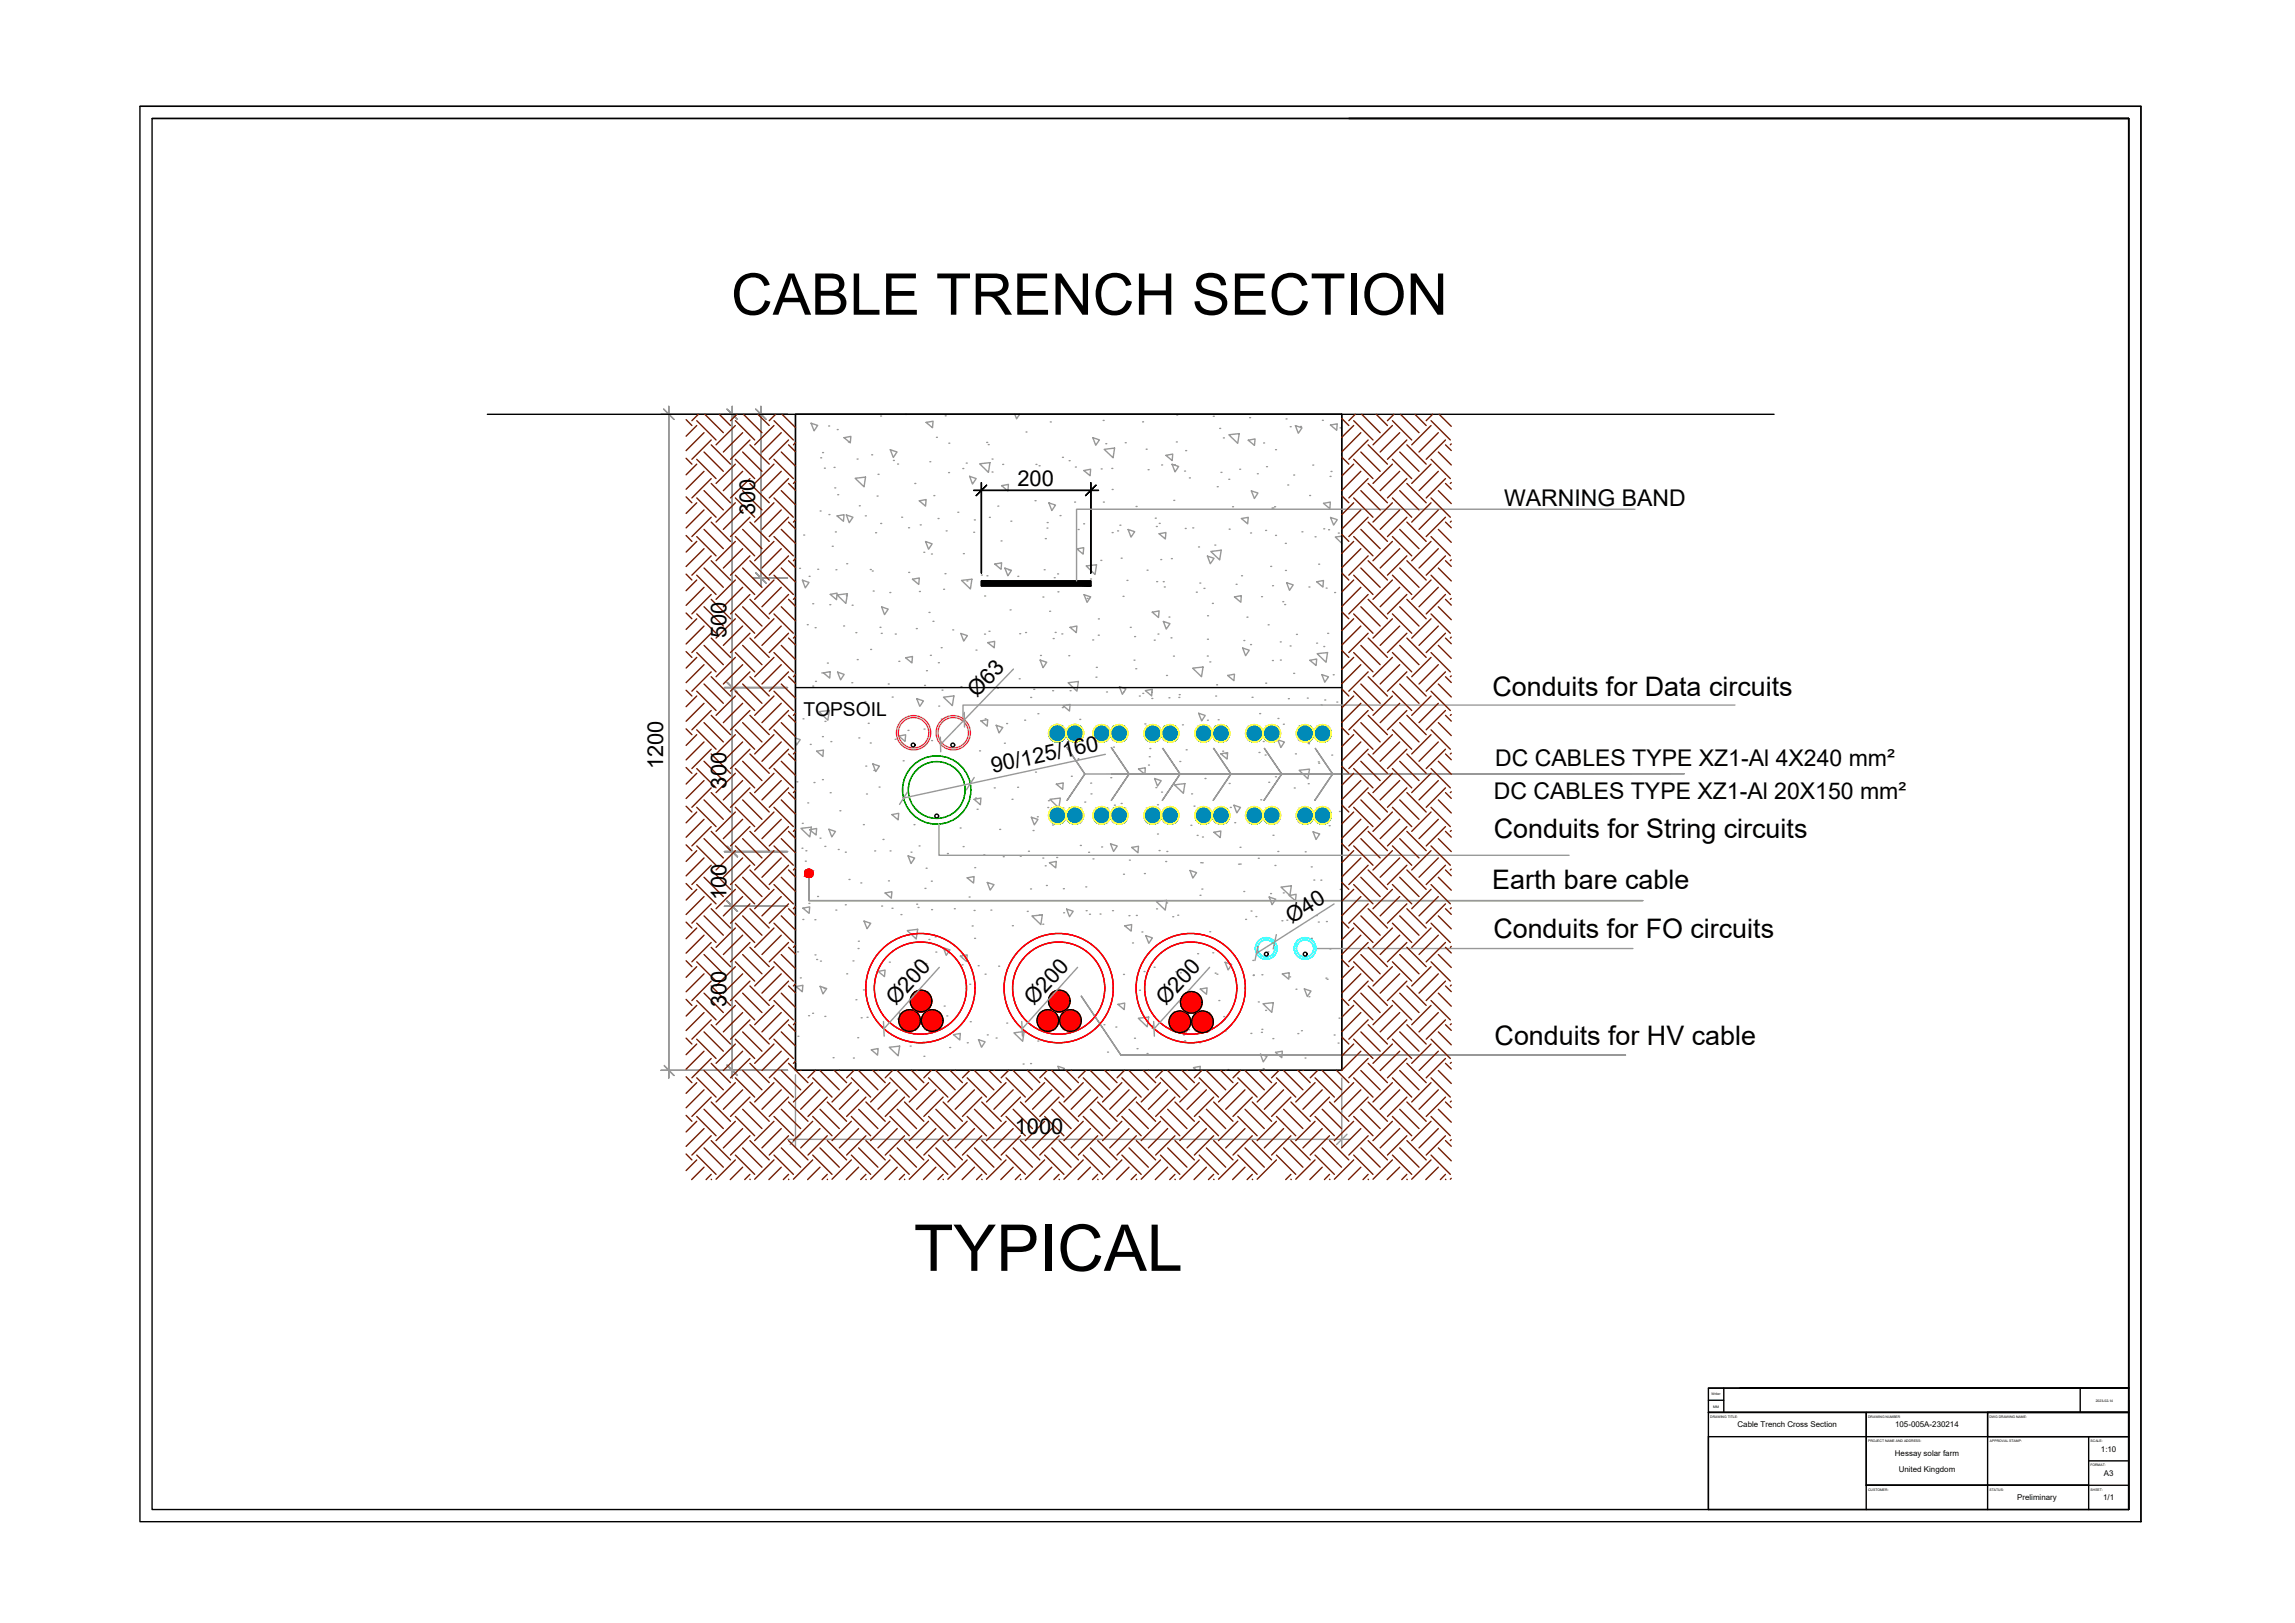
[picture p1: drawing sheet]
<svg xmlns="http://www.w3.org/2000/svg" width="420mm" height="297mm" viewBox="0 0 420 297" stroke-linecap="round" stroke-linejoin="round" font-family="sans-serif">
<defs><g id="words">
<text font-size="11.8" x="167.3" y="232.6">TYPICAL</text>
<text font-size="10.5" x="133.8" y="57.6">CABLE TRENCH SECTION</text>
<g font-size="4.9">
<text x="273.2" y="127.4">Conduits for Data circuits</text>
<text x="273.5" y="153.4">Conduits for String circuits</text>
<text x="273.2" y="162.7">Earth bare cable</text>
<text x="273.4" y="171.6">Conduits for FO circuits</text>
<text x="273.6" y="191.2">Conduits for HV cable</text>
</g>
<g font-size="4.2">
<text x="275.4" y="92.6">WARNING BAND</text>
<text x="273.8" y="140.2">DC CABLES TYPE XZ1-Al 4X240 mm²</text>
<text x="273.5" y="146.2">DC CABLES TYPE XZ1-Al 20X150 mm²</text>
</g>
<g font-size="4">
<text x="186.3" y="88.9">200</text>
<text x="138.3" y="94.3" transform="rotate(-90 138.3 94.3)">300</text>
<text x="133" y="116.8" transform="rotate(-90 133 116.8)">500</text>
<text x="178.8" y="127.7" transform="rotate(-46 178.8 127.7)">Ø63</text>
<text x="121.4" y="140.8" transform="rotate(-90 121.4 140.8)">1200</text>
<text x="181.7" y="141.5" transform="rotate(-12 181.7 141.5)">90/125/160</text>
<text x="133" y="144.3" transform="rotate(-90 133 144.3)">300</text>
<text x="133" y="164.7" transform="rotate(-90 133 164.7)">100</text>
<text x="236.5" y="169" transform="rotate(-32 236.5 169)">Ø40</text>
<text x="133" y="184.3" transform="rotate(-90 133 184.3)">300</text>
<text x="164" y="184.2" transform="rotate(-48 164 184.2)">Ø200</text>
<text x="189.3" y="184.2" transform="rotate(-48 189.3 184.2)">Ø200</text>
<text x="213.5" y="184.2" transform="rotate(-48 213.5 184.2)">Ø200</text>
<text x="185.8" y="207.5">1000</text>
</g>
<text font-size="3.5" x="147.1" y="131">TOPSOIL</text>
<g font-size="1.5">
<text x="318.1" y="261.2">Cable Trench Cross Section</text>
<text x="346.9" y="261.2">105-005A-230214</text>
<text x="346.9" y="266.4">Hessay solar farm</text>
<text x="347.6" y="269.4">United Kingdom</text>
<text x="384.6" y="265.7">1:10</text>
<text x="369.3" y="274.6">Preliminary</text>
<text x="385" y="274.6">1/1</text>
<text x="385.2" y="270.1">A3</text>
</g>
<g font-size=".6">
<text x="313.3" y="255.4">Writer</text>
<text x="313.7" y="257.6">MM</text>
<text x="383.7" y="256.5">2023-02-14</text>
<text x="313.1" y="259.5">DRAWING TITLE:</text>
<text x="342" y="259.5">DRAWING NUMBER</text>
<text x="342" y="263.9">PROJECT NAME AND ADDRESS:</text>
<text x="364.2" y="259.5">DWG DRAWING NAME:</text>
<text x="364.3" y="263.9">APPROVAL STAMP:</text>
<text x="382.7" y="263.9">SCALE:</text>
<text x="382.7" y="268.4">FORMAT:</text>
<text x="342" y="272.8">CUSTOMER:</text>
<text x="364.2" y="272.8">STATUS:</text>
<text x="382.7" y="272.8">SHEET:</text>
</g>
</g></defs>
<!-- layer: PDF4_31_DC Combiner Box-Conduit -->
<g fill="#008ab8" stroke="#008ab8" stroke-width=".18">
<path d="M201.3 135.8h.8z"/>
<path d="M204.5 135.8h.8z"/>
<path d="M210.7 135.8h.7z"/>
<path d="M213.9 135.8h.7z"/>
<path d="M220 135.8h.7z"/>
<path d="M223.2 135.8h.7z"/>
<path d="M229.3 135.8h.7z"/>
<path d="M232.5 135.8h.7z"/>
<path d="M238.6 135.8h.7z"/>
<path d="M241.8 135.8h.7z"/>
<path d="M241.8 150.8h.7z"/>
<path d="M238.6 150.8h.7z"/>
<path d="M232.5 150.8h.7z"/>
<path d="M229.3 150.8h.7z"/>
<path d="M223.2 150.8h.7z"/>
<path d="M220 150.8h.7z"/>
<path d="M213.9 150.8h.7z"/>
<path d="M210.7 150.8h.7z"/>
<path d="M204.5 150.8h.8z"/>
<path d="M201.3 150.8h.8z"/>
<path d="M193.2 150.8h.8z"/>
<path d="M196.4 150.8h.8z"/>
<path d="M196.4 135.8h.8z"/>
<path d="M193.2 135.8h.8z"/>
<path d="M201.5 132.7h.4zM201.5 132.7h.6zM201.3 132.7h.8zM201.3 132.7h.9zM201.2 132.7h1zM201.2 132.7l1.2 .1zM201 132.8h1.4zM201 132.8h1.5zM200.9 132.8h1.6zM200.9 132.8l1.7 .1zM200.8 132.9h1.8zM200.8 132.9l1.9 .1zM200.6 133h2.1zM200.6 133l2.2 .1-.1-.1zM200.6 133l2.2 .1h-2.3zM200.5 133.1l2.4 .2-.1-.2zM200.5 133.1l2.4 .2h-2.5zM200.4 133.3l2.6 .1-.1-.1zM200.4 133.3l2.6 .1h-2.7zM200.3 133.4l2.8 .1-.1-.1zM200.3 133.4l2.8 .1h-2.8zM200.3 133.5l2.9 .1-.1-.1zM200.3 133.5l2.9 .1h-3zM200.2 133.6l3 .2v-.2zM200.2 133.6l3 .2h-3zM200.2 133.8l3.1 .1-.1-.1zM200.2 133.8l3.1 .1h-3.2zM200.1 133.9l3.2 .2v-.2zM200.1 133.9l3.2 .2h-3.2zM200.1 134.1l3.2 .1v-.1zM200.1 134.1l3.2 .1h-3.2zM200.1 134.2l3.2 .2v-.2zM200.1 134.2l3.2 .2h-3.2zM200.1 134.4l3.2 .1v-.1zM200.1 134.4l3.2 .1h-3.2zM200.1 134.5l3.1 .2 .1-.2zM200.1 134.5l3.1 .2h-3zM200.2 134.7l3 .1v-.1zM200.2 134.7l3 .1h-3zM200.2 134.8l2.9 .2 .1-.2zM200.2 134.8l2.9 .2h-2.8zM200.3 135l2.7 .1 .1-.1zM200.3 135l2.7 .1h-2.7zM200.3 135.1l2.6 .1 .1-.1zM200.3 135.1l2.6 .1h-2.5zM200.4 135.2l2.4 .1 .1-.1zM200.4 135.2l2.4 .1h-2.3zM200.5 135.3l2.2 .2 .1-.2zM200.5 135.3l2.2 .2h-2.1zM200.6 135.5h2.1zM200.6 135.5h2zM200.8 135.5h1.8zM200.8 135.5l1.7 .1zM200.9 135.6h1.6zM200.9 135.6l1.5 .1zM201 135.7h1.4zM201 135.7h1.2zM201.2 135.7h1zM201.2 135.7l.9 .1z"/>
<path d="M201.3 135.8h.6zM201.5 135.8h.4z"/>
<path d="M204.7 132.7h.4zM204.7 132.7h.6zM204.5 132.7h.8zM204.5 132.7h.9zM204.4 132.7h1zM204.4 132.7l1.2 .1zM204.2 132.8h1.4zM204.2 132.8h1.5zM204.1 132.8h1.6zM204.1 132.8l1.7 .1zM204 132.9h1.8zM204 132.9l1.9 .1zM203.8 133h2.1zM203.8 133l2.2 .1-.1-.1zM203.8 133l2.2 .1h-2.3zM203.7 133.1l2.4 .2-.1-.2zM203.7 133.1l2.4 .2h-2.5zM203.6 133.3l2.6 .1-.1-.1zM203.6 133.3l2.6 .1h-2.7zM203.5 133.4l2.8 .1-.1-.1zM203.5 133.4l2.8 .1h-2.8zM203.5 133.5l2.9 .1-.1-.1zM203.5 133.5l2.9 .1h-3zM203.4 133.6l3 .2v-.2zM203.4 133.6l3 .2h-3zM203.4 133.8l3.1 .1-.1-.1zM203.4 133.8l3.1 .1h-3.2zM203.3 133.9l3.2 .2v-.2zM203.3 133.9l3.2 .2h-3.2zM203.3 134.1l3.2 .1v-.1zM203.3 134.1l3.2 .1h-3.2zM203.3 134.2l3.2 .2v-.2zM203.3 134.2l3.2 .2h-3.2zM203.3 134.4l3.2 .1v-.1zM203.3 134.4l3.2 .1h-3.2zM203.3 134.5l3.1 .2 .1-.2zM203.3 134.5l3.1 .2h-3zM203.4 134.7l3 .1v-.1zM203.4 134.7l3 .1h-3zM203.4 134.8l2.9 .2 .1-.2zM203.4 134.8l2.9 .2h-2.8zM203.5 135l2.7 .1 .1-.1zM203.5 135l2.7 .1h-2.7zM203.5 135.1l2.6 .1 .1-.1zM203.5 135.1l2.6 .1h-2.5zM203.6 135.2l2.4 .1 .1-.1zM203.6 135.2l2.4 .1h-2.3zM203.7 135.3l2.2 .2 .1-.2zM203.7 135.3l2.2 .2h-2.1zM203.8 135.5h2.1zM203.8 135.5h2zM204 135.5h1.8zM204 135.5l1.7 .1zM204.1 135.6h1.6zM204.1 135.6l1.5 .1zM204.2 135.7h1.4zM204.2 135.7h1.2zM204.4 135.7h1zM204.4 135.7l.9 .1z"/>
<path d="M204.5 135.8h.6zM204.7 135.8h.4z"/>
<path d="M210.8 132.7h.4zM210.8 132.7h.6zM210.7 132.7h.7zM210.7 132.7h.8zM210.5 132.7h1zM210.5 132.7l1.2 .1zM210.4 132.8h1.3zM210.4 132.8h1.4zM210.2 132.8h1.6zM210.2 132.8l1.7 .1zM210.1 132.9h1.8zM210.1 132.9l2 .1-.2-.1zM210 133l.1-.1 2 .1zM210 133l2.2 .1zM209.9 133.1h2.3zM209.9 133.1l2.4 .2-.1-.2zM209.9 133.1l2.4 .2h-2.5zM209.8 133.3l2.6 .1-.1-.1zM209.8 133.3l2.6 .1h-2.7zM209.7 133.4l2.7 .1v-.1zM209.7 133.4l2.7 .1h-2.8zM209.6 133.5l2.9 .2-.1-.2zM209.6 133.5l2.9 .2h-3zM209.5 133.7l3 .1v-.1zM209.5 133.7l3 .1h-3zM209.5 133.8l3.1 .1-.1-.1zM209.5 133.8l3.1 .1h-3.1zM209.5 133.9l3.1 .2v-.2zM209.5 133.9l3.1 .2h-3.2zM209.4 134.1l3.2 .1v-.1zM209.4 134.1l3.2 .1h-3.2zM209.4 134.2l3.2 .2v-.2zM209.4 134.2l3.2 .2h-3.2zM209.4 134.4l3.2 .1v-.1zM209.4 134.4l3.2 .1h-3.1zM209.5 134.5l3 .2 .1-.2zM209.5 134.5l3 .2h-3zM209.5 134.7l3 .1v-.1zM209.5 134.7l3 .1h-3zM209.5 134.8l2.9 .2 .1-.2zM209.5 134.8l2.9 .2h-2.8zM209.6 135l2.8 .1v-.1zM209.6 135l2.8 .1h-2.7zM209.7 135.1l2.6 .1 .1-.1zM209.7 135.1l2.6 .1h-2.5zM209.8 135.2l2.4 .1 .1-.1zM209.8 135.2l2.4 .1h-2.3zM209.9 135.3l2.2 .2 .1-.2zM209.9 135.3l2.2 .2h-2.1zM210 135.5h2.1zM210 135.5h1.9zM210.1 135.5h1.8zM210.1 135.5l1.7 .1zM210.2 135.6h1.6zM210.2 135.6l1.5 .1zM210.4 135.7h1.3zM210.4 135.7h1.1zM210.5 135.7h1zM210.5 135.7l.9 .1z"/>
<path d="M210.7 135.8h.5zM210.8 135.8h.4z"/>
<path d="M214 132.7h.4zM214 132.7h.6zM213.9 132.7h.7zM213.9 132.7h.8zM213.7 132.7h1zM213.7 132.7l1.2 .1zM213.6 132.8h1.3zM213.6 132.8h1.4zM213.4 132.8h1.6zM213.4 132.8l1.7 .1zM213.3 132.9h1.8zM213.3 132.9l2 .1-.2-.1zM213.2 133l.1-.1 2 .1zM213.2 133l2.2 .1zM213.1 133.1h2.3zM213.1 133.1l2.4 .2-.1-.2zM213.1 133.1l2.4 .2h-2.5zM213 133.3l2.6 .1-.1-.1zM213 133.3l2.6 .1h-2.7zM212.9 133.4l2.7 .1v-.1zM212.9 133.4l2.7 .1h-2.8zM212.8 133.5l2.9 .2-.1-.2zM212.8 133.5l2.9 .2h-2.9zM212.8 133.7l3 .1-.1-.1zM212.8 133.7l3 .1h-3.1zM212.7 133.8l3.1 .1v-.1zM212.7 133.8l3.1 .1h-3.1zM212.7 133.9l3.1 .2v-.2zM212.7 133.9l3.1 .2h-3.2zM212.6 134.1l3.2 .1v-.1zM212.6 134.1l3.2 .1h-3.2zM212.6 134.2l3.2 .2v-.2zM212.6 134.2l3.2 .2h-3.2zM212.6 134.4l3.2 .1v-.1zM212.6 134.4l3.2 .1h-3.1zM212.7 134.5l3.1 .2v-.2zM212.7 134.5l3.1 .2h-3.1zM212.7 134.7l3 .1 .1-.1zM212.7 134.7l3 .1h-2.9zM212.8 134.8l2.8 .2 .1-.2zM212.8 134.8l2.8 .2h-2.8zM212.8 135l2.8 .1v-.1zM212.8 135l2.8 .1h-2.7zM212.9 135.1l2.6 .1 .1-.1zM212.9 135.1l2.6 .1h-2.5zM213 135.2l2.4 .1 .1-.1zM213 135.2l2.4 .1h-2.3zM213.1 135.3l2.2 .2 .1-.2zM213.1 135.3l2.2 .2h-2.1zM213.2 135.5h2.1zM213.2 135.5h1.9zM213.3 135.5h1.8zM213.3 135.5l1.7 .1zM213.4 135.6h1.6zM213.4 135.6l1.5 .1zM213.6 135.7h1.3zM213.6 135.7h1.1zM213.7 135.7h1zM213.7 135.7l.9 .1z"/>
<path d="M213.9 135.8h.5zM214 135.8h.4z"/>
<path d="M220.1 132.7h.4zM220.1 132.7h.6zM220 132.7h.7zM220 132.7h.8zM219.8 132.7h1zM219.8 132.7l1.2 .1zM219.7 132.8h1.3zM219.7 132.8h1.4zM219.5 132.8h1.6zM219.5 132.8l1.8 .1zM219.4 132.9h1.9zM219.4 132.9l2 .1-.1-.1zM219.3 133l.1-.1 2 .1zM219.3 133l2.2 .1zM219.2 133.1h2.3zM219.2 133.1l2.4 .2-.1-.2zM219.2 133.1l2.4 .2h-2.5zM219.1 133.3l2.6 .1-.1-.1zM219.1 133.3l2.6 .1h-2.7zM219 133.4l2.7 .1v-.1zM219 133.4l2.7 .1h-2.8zM218.9 133.5l2.9 .2-.1-.2zM218.9 133.5l2.9 .2h-2.9zM218.9 133.7l3 .1-.1-.1zM218.9 133.7l3 .1h-3.1zM218.8 133.8l3.1 .1v-.1zM218.8 133.8l3.1 .1h-3.1zM218.8 133.9l3.1 .2v-.2zM218.8 133.9l3.1 .2h-3.2zM218.7 134.1l3.2 .1v-.1zM218.7 134.1l3.2 .1h-3.2zM218.7 134.2l3.2 .2v-.2zM218.7 134.2l3.2 .2h-3.2zM218.7 134.4l3.2 .1v-.1zM218.7 134.4l3.2 .1h-3.1zM218.8 134.5l3.1 .2v-.2zM218.8 134.5l3.1 .2h-3.1zM218.8 134.7l3 .1 .1-.1zM218.8 134.7l3 .1h-2.9zM218.9 134.8l2.8 .2 .1-.2zM218.9 134.8l2.8 .2h-2.8zM218.9 135l2.8 .1v-.1zM218.9 135l2.8 .1h-2.7zM219 135.1l2.6 .1 .1-.1zM219 135.1l2.6 .1h-2.5zM219.1 135.2l2.4 .1 .1-.1zM219.1 135.2l2.4 .1h-2.3zM219.2 135.3l2.2 .2 .1-.2zM219.2 135.3l2.2 .2h-2.1zM219.3 135.5h2.1zM219.3 135.5h2zM219.4 135.5h1.9zM219.4 135.5l1.7 .1zM219.5 135.6h1.6zM219.5 135.6l1.5 .1zM219.7 135.7h1.3zM219.7 135.7h1.1zM219.8 135.7h1zM219.8 135.7l.9 .1z"/>
<path d="M220 135.8h.5zM220.1 135.8h.4z"/>
<path d="M223.3 132.7h.4zM223.3 132.7h.6zM223.2 132.7h.7zM223.2 132.7h.8zM223 132.7h1zM223 132.7l1.2 .1zM222.9 132.8h1.3zM222.9 132.8h1.4zM222.7 132.8h1.6zM222.7 132.8l1.8 .1zM222.6 132.9h1.9zM222.6 132.9l2 .1-.1-.1zM222.5 133l.1-.1 2 .1zM222.5 133l2.2 .1zM222.4 133.1h2.3zM222.4 133.1l2.4 .2-.1-.2zM222.4 133.1l2.4 .2h-2.5zM222.3 133.3l2.6 .1-.1-.1zM222.3 133.3l2.6 .1h-2.7zM222.2 133.4l2.7 .1v-.1zM222.2 133.4l2.7 .1h-2.8zM222.1 133.5l2.9 .2-.1-.2zM222.1 133.5l2.9 .2h-2.9zM222.1 133.7l3 .1-.1-.1zM222.1 133.7l3 .1h-3.1zM222 133.8l3.1 .1v-.1zM222 133.8l3.1 .1h-3.1zM222 133.9l3.1 .2v-.2zM222 133.9l3.1 .2h-3.2zM221.9 134.1l3.2 .1v-.1zM221.9 134.1l3.2 .1h-3.2zM221.9 134.2l3.2 .2v-.2zM221.9 134.2l3.2 .2h-3.2zM221.9 134.4l3.2 .1v-.1zM221.9 134.4l3.2 .1h-3.1zM222 134.5l3.1 .2v-.2zM222 134.5l3.1 .2h-3.1zM222 134.7l3 .1 .1-.1zM222 134.7l3 .1h-2.9zM222.1 134.8l2.8 .2 .1-.2zM222.1 134.8l2.8 .2h-2.8zM222.1 135l2.8 .1v-.1zM222.1 135l2.8 .1h-2.7zM222.2 135.1l2.6 .1 .1-.1zM222.2 135.1l2.6 .1h-2.5zM222.3 135.2l2.4 .1 .1-.1zM222.3 135.2l2.4 .1h-2.3zM222.4 135.3l2.2 .2 .1-.2zM222.4 135.3l2.2 .2h-2.1zM222.5 135.5h2.1zM222.5 135.5h2zM222.6 135.5h1.9zM222.6 135.5l1.7 .1zM222.7 135.6h1.6zM222.7 135.6l1.5 .1zM222.9 135.7h1.3zM222.9 135.7h1.1zM223 135.7h1zM223 135.7l.9 .1z"/>
<path d="M223.2 135.8h.5zM223.3 135.8h.4z"/>
<path d="M229.4 132.7h.4zM229.4 132.7h.6zM229.3 132.7h.7zM229.3 132.7h.9zM229.1 132.7h1.1zM229.1 132.7l1.2 .1zM229 132.8h1.3zM229 132.8h1.4zM228.8 132.8h1.6zM228.8 132.8l1.8 .1zM228.7 132.9h1.9zM228.7 132.9l2 .1-.1-.1zM228.6 133l.1-.1 2 .1zM228.6 133l2.2 .1zM228.6 133l2.2 .1h-2.3zM228.5 133.1l2.4 .2-.1-.2zM228.5 133.1l2.4 .2h-2.5zM228.4 133.3l2.6 .1-.1-.1zM228.4 133.3l2.6 .1h-2.7zM228.3 133.4l2.8 .1-.1-.1zM228.3 133.4l2.8 .1h-2.9zM228.2 133.5l2.9 .2v-.2zM228.2 133.5l2.9 .2h-2.9zM228.2 133.7l3 .1-.1-.1zM228.2 133.7l3 .1h-3.1zM228.1 133.8l3.1 .1v-.1zM228.1 133.8l3.1 .1h-3.1zM228.1 133.9l3.1 .2v-.2zM228.1 133.9l3.1 .2h-3.1zM228.1 134.1l3.1 .1v-.1zM228.1 134.1l3.1 .1h-3.1zM228.1 134.2l3.1 .2v-.2zM228.1 134.2l3.1 .2h-3.1zM228.1 134.4l3.1 .1v-.1zM228.1 134.4l3.1 .1h-3.1zM228.1 134.5l3.1 .2v-.2zM228.1 134.5l3.1 .2h-3.1zM228.1 134.7l3 .1 .1-.1zM228.1 134.7l3 .1h-2.9zM228.2 134.8l2.9 .2v-.2zM228.2 134.8l2.9 .2h-2.9zM228.2 135l2.8 .1 .1-.1zM228.2 135l2.8 .1h-2.7zM228.3 135.1l2.6 .1 .1-.1zM228.3 135.1l2.6 .1h-2.5zM228.4 135.2l2.4 .1 .1-.1zM228.4 135.2l2.4 .1h-2.3zM228.5 135.3l2.2 .2 .1-.2zM228.5 135.3l2.2 .2h-2.1zM228.6 135.5h2.1zM228.6 135.5h2zM228.7 135.5h1.9zM228.7 135.5l1.7 .1zM228.8 135.6h1.6zM228.8 135.6l1.5 .1zM229 135.7h1.3zM229 135.7h1.2zM229.1 135.7h1.1zM229.1 135.7l.9 .1z"/>
<path d="M229.3 135.8h.5zM229.4 135.8h.4z"/>
<path d="M232.6 132.7h.4zM232.6 132.7h.6zM232.5 132.7h.7zM232.5 132.7h.8zM232.3 132.7h1zM232.3 132.7l1.2 .1zM232.2 132.8h1.3zM232.2 132.8h1.4zM232 132.8h1.6zM232 132.8l1.8 .1zM231.9 132.9h1.9zM231.9 132.9l2 .1-.1-.1zM231.8 133l.1-.1 2 .1zM231.8 133l2.2 .1zM231.7 133.1h2.3zM231.7 133.1l2.4 .2-.1-.2zM231.7 133.1l2.4 .2h-2.5zM231.6 133.3l2.6 .1-.1-.1zM231.6 133.3l2.6 .1h-2.7zM231.5 133.4l2.8 .1-.1-.1zM231.5 133.4l2.8 .1h-2.9zM231.4 133.5l2.9 .2v-.2zM231.4 133.5l2.9 .2h-2.9zM231.4 133.7l3 .1-.1-.1zM231.4 133.7l3 .1h-3.1zM231.3 133.8l3.1 .1v-.1zM231.3 133.8l3.1 .1h-3.1zM231.3 133.9l3.1 .2v-.2zM231.3 133.9l3.1 .2h-3.1zM231.3 134.1l3.1 .1v-.1zM231.3 134.1l3.1 .1h-3.1zM231.3 134.2l3.1 .2v-.2zM231.3 134.2l3.1 .2h-3.1zM231.3 134.4l3.1 .1v-.1zM231.3 134.4l3.1 .1h-3.1zM231.3 134.5l3.1 .2v-.2zM231.3 134.5l3.1 .2h-3.1zM231.3 134.7l3 .1 .1-.1zM231.3 134.7l3 .1h-2.9zM231.4 134.8l2.9 .2v-.2zM231.4 134.8l2.9 .2h-2.9zM231.4 135l2.8 .1 .1-.1zM231.4 135l2.8 .1h-2.7zM231.5 135.1l2.6 .1 .1-.1zM231.5 135.1l2.6 .1h-2.5zM231.6 135.2l2.4 .1 .1-.1zM231.6 135.2l2.4 .1h-2.3zM231.7 135.3l2.2 .2 .1-.2zM231.7 135.3l2.2 .2h-2.1zM231.8 135.5h2.1zM231.8 135.5h2zM231.9 135.5h1.9zM231.9 135.5l1.7 .1zM232 135.6h1.6zM232 135.6l1.5 .1zM232.2 135.7h1.3zM232.2 135.7h1.1zM232.3 135.7h1zM232.3 135.7l.9 .1z"/>
<path d="M232.5 135.8h.5zM232.6 135.8h.4z"/>
<path d="M238.7 132.7h.4zM238.7 132.7h.6zM238.6 132.7h.7zM238.6 132.7h.8zM238.4 132.7h1zM238.4 132.7l1.2 .1zM238.3 132.8h1.3zM238.3 132.8h1.4zM238.1 132.8h1.6zM238.1 132.8l1.8 .1zM238 132.9h1.9zM238 132.9l2 .1-.1-.1zM237.9 133l.1-.1 2 .1zM237.9 133l2.2 .1zM237.8 133.1h2.3zM237.8 133.1l2.4 .2-.1-.2zM237.8 133.1l2.4 .2h-2.5zM237.7 133.3l2.6 .1-.1-.1zM237.7 133.3l2.6 .1h-2.7zM237.6 133.4l2.8 .1-.1-.1zM237.6 133.4l2.8 .1h-2.9zM237.5 133.5l2.9 .2v-.2zM237.5 133.5l2.9 .2h-2.9zM237.5 133.7l3 .1-.1-.1zM237.5 133.7l3 .1h-3.1zM237.4 133.8l3.1 .1v-.1zM237.4 133.8l3.1 .1h-3.1zM237.4 133.9l3.1 .2v-.2zM237.4 133.9l3.1 .2h-3.2zM237.3 134.1l3.2 .1v-.1zM237.3 134.1l3.2 .1h-3.2zM237.3 134.2l3.2 .2v-.2zM237.3 134.2l3.2 .2h-3.2zM237.3 134.4l3.2 .1v-.1zM237.3 134.4l3.2 .1h-3.1zM237.4 134.5l3.1 .2v-.2zM237.4 134.5l3.1 .2h-3.1zM237.4 134.7l3 .1 .1-.1zM237.4 134.7l3 .1h-2.9zM237.5 134.8l2.9 .2v-.2zM237.5 134.8l2.9 .2h-2.9zM237.5 135l2.8 .1 .1-.1zM237.5 135l2.8 .1h-2.7zM237.6 135.1l2.6 .1 .1-.1zM237.6 135.1l2.6 .1h-2.5zM237.7 135.2l2.4 .1 .1-.1zM237.7 135.2l2.4 .1h-2.3zM237.8 135.3l2.2 .2 .1-.2zM237.8 135.3l2.2 .2h-2.1zM237.9 135.5h2.1zM237.9 135.5h2zM238 135.5h1.9zM238 135.5l1.7 .1zM238.1 135.6h1.6zM238.1 135.6l1.5 .1zM238.3 135.7h1.3zM238.3 135.7h1.1zM238.4 135.7h1zM238.4 135.7l.9 .1z"/>
<path d="M238.6 135.8h.5zM238.7 135.8h.4z"/>
<path d="M241.9 132.7h.4zM241.9 132.7h.6zM241.8 132.7h.7zM241.8 132.7h.8zM241.6 132.7h1zM241.6 132.7l1.2 .1zM241.5 132.8h1.3zM241.5 132.8h1.4zM241.3 132.8h1.6zM241.3 132.8l1.8 .1zM241.2 132.9h1.9zM241.2 132.9l2 .1-.1-.1zM241.1 133l.1-.1 2 .1zM241.1 133l2.2 .1zM241 133.1h2.3zM241 133.1l2.4 .2-.1-.2zM241 133.1l2.4 .2h-2.5zM240.9 133.3l2.6 .1-.1-.1zM240.9 133.3l2.6 .1h-2.7zM240.8 133.4l2.8 .1-.1-.1zM240.8 133.4l2.8 .1h-2.9zM240.7 133.5l2.9 .2v-.2zM240.7 133.5l2.9 .2h-2.9zM240.7 133.7l3 .1-.1-.1zM240.7 133.7l3 .1h-3.1zM240.6 133.8l3.1 .1v-.1zM240.6 133.8l3.1 .1h-3.1zM240.6 133.9l3.1 .2v-.2zM240.6 133.9l3.1 .2h-3.2zM240.5 134.1l3.2 .1v-.1zM240.5 134.1l3.2 .1h-3.2zM240.5 134.2l3.2 .2v-.2zM240.5 134.2l3.2 .2h-3.2zM240.5 134.4l3.2 .1v-.1zM240.5 134.4l3.2 .1h-3.1zM240.6 134.5l3.1 .2v-.2zM240.6 134.5l3.1 .2h-3.1zM240.6 134.7l3 .1 .1-.1zM240.6 134.7l3 .1h-2.9zM240.7 134.8l2.9 .2v-.2zM240.7 134.8l2.9 .2h-2.9zM240.7 135l2.8 .1 .1-.1zM240.7 135l2.8 .1h-2.7zM240.8 135.1l2.6 .1 .1-.1zM240.8 135.1l2.6 .1h-2.5zM240.9 135.2l2.4 .1 .1-.1zM240.9 135.2l2.4 .1h-2.3zM241 135.3l2.2 .2 .1-.2zM241 135.3l2.2 .2h-2.1zM241.1 135.5h2.1zM241.1 135.5h2zM241.2 135.5h1.9zM241.2 135.5l1.7 .1zM241.3 135.6h1.6zM241.3 135.6l1.5 .1zM241.5 135.7h1.3zM241.5 135.7h1.1zM241.6 135.7h1zM241.6 135.7l.9 .1z"/>
<path d="M241.8 135.8h.5zM241.9 135.8h.4z"/>
<path d="M241.9 147.7h.4zM241.9 147.7h.6zM241.8 147.7h.7zM241.8 147.7l.8 .1zM241.6 147.8h1zM241.6 147.8h1.2zM241.5 147.8h1.3zM241.5 147.8l1.4 .1zM241.3 147.9h1.6zM241.3 147.9l1.8 .1zM241.2 148h1.9zM241.2 148h2zM241.1 148h2.1zM241.1 148l2.2 .2-.1-.2zM241.1 148l2.2 .2h-2.3zM241 148.2l2.4 .1-.1-.1zM241 148.2l2.4 .1h-2.5zM240.9 148.3l2.6 .1-.1-.1zM240.9 148.3l2.6 .1h-2.7zM240.8 148.4l2.8 .1-.1-.1zM240.8 148.4l2.8 .1h-2.9zM240.7 148.5l2.9 .2v-.2zM240.7 148.5l2.9 .2h-2.9zM240.7 148.7l3 .1-.1-.1zM240.7 148.7l3 .1h-3.1zM240.6 148.8l3.1 .2v-.2zM240.6 148.8l3.1 .2h-3.1zM240.6 149l3.1 .1v-.1zM240.6 149l3.1 .1h-3.2zM240.5 149.1l3.2 .2v-.2zM240.5 149.1l3.2 .2h-3.2zM240.5 149.3l3.2 .1v-.1zM240.5 149.3l3.2 .1h-3.2zM240.5 149.4l3.2 .2v-.2zM240.5 149.4l3.2 .2h-3.1zM240.6 149.6l3.1 .1v-.1zM240.6 149.6l3.1 .1h-3.1zM240.6 149.7l3 .1 .1-.1zM240.6 149.7l3 .1h-2.9zM240.7 149.8l2.9 .2v-.2zM240.7 149.8l2.9 .2h-2.9zM240.7 150l2.8 .1 .1-.1zM240.7 150l2.8 .1h-2.7zM240.8 150.1l2.6 .1 .1-.1zM240.8 150.1l2.6 .1h-2.5zM240.9 150.2l2.4 .2 .1-.2zM240.9 150.2l2.4 .2h-2.3zM241 150.4l2.2 .1 .1-.1zM241 150.4l2.2 .1h-2.1zM241.1 150.5l2 .1 .1-.1zM241.1 150.5l2 .1h-1.9zM241.2 150.6h1.9zM241.2 150.6l1.7 .1zM241.3 150.7h1.6zM241.3 150.7h1.5zM241.5 150.7h1.3zM241.5 150.7l1.1 .1zM241.6 150.8h1zM241.6 150.8h.9z"/>
<path d="M241.8 150.8h.5zM241.9 150.8h.4z"/>
<path d="M238.7 147.7h.4zM238.7 147.7h.6zM238.6 147.7h.7zM238.6 147.7l.8 .1zM238.4 147.8h1zM238.4 147.8h1.2zM238.3 147.8h1.3zM238.3 147.8l1.4 .1zM238.1 147.9h1.6zM238.1 147.9l1.8 .1zM238 148h1.9zM238 148h2zM237.9 148h2.1zM237.9 148l2.2 .2-.1-.2zM237.9 148l2.2 .2h-2.3zM237.8 148.2l2.4 .1-.1-.1zM237.8 148.2l2.4 .1h-2.5zM237.7 148.3l2.6 .1-.1-.1zM237.7 148.3l2.6 .1h-2.7zM237.6 148.4l2.8 .1-.1-.1zM237.6 148.4l2.8 .1h-2.9zM237.5 148.5l2.9 .2v-.2zM237.5 148.5l2.9 .2h-2.9zM237.5 148.7l3 .1-.1-.1zM237.5 148.7l3 .1h-3.1zM237.4 148.8l3.1 .2v-.2zM237.4 148.8l3.1 .2h-3.1zM237.4 149l3.1 .1v-.1zM237.4 149l3.1 .1h-3.2zM237.3 149.1l3.2 .2v-.2zM237.3 149.1l3.2 .2h-3.2zM237.3 149.3l3.2 .1v-.1zM237.3 149.3l3.2 .1h-3.2zM237.3 149.4l3.2 .2v-.2zM237.3 149.4l3.2 .2h-3.1zM237.4 149.6l3.1 .1v-.1zM237.4 149.6l3.1 .1h-3.1zM237.4 149.7l3 .1 .1-.1zM237.4 149.7l3 .1h-2.9zM237.5 149.8l2.9 .2v-.2zM237.5 149.8l2.9 .2h-2.9zM237.5 150l2.8 .1 .1-.1zM237.5 150l2.8 .1h-2.7zM237.6 150.1l2.6 .1 .1-.1zM237.6 150.1l2.6 .1h-2.5zM237.7 150.2l2.4 .2 .1-.2zM237.7 150.2l2.4 .2h-2.3zM237.8 150.4l2.2 .1 .1-.1zM237.8 150.4l2.2 .1h-2.1zM237.9 150.5l2 .1 .1-.1zM237.9 150.5l2 .1h-1.9zM238 150.6h1.9zM238 150.6l1.7 .1zM238.1 150.7h1.6zM238.1 150.7h1.5zM238.3 150.7h1.3zM238.3 150.7l1.1 .1zM238.4 150.8h1zM238.4 150.8h.9z"/>
<path d="M238.6 150.8h.5zM238.7 150.8h.4z"/>
<path d="M232.6 147.7h.4zM232.6 147.7h.6zM232.5 147.7h.7zM232.5 147.7l.8 .1zM232.3 147.8h1zM232.3 147.8h1.2zM232.2 147.8h1.3zM232.2 147.8l1.4 .1zM232 147.9h1.6zM232 147.9l1.8 .1zM231.9 148h1.9zM231.9 148h2zM231.8 148h2.1zM231.8 148l2.2 .2-.1-.2zM231.8 148l2.2 .2h-2.3zM231.7 148.2l2.4 .1-.1-.1zM231.7 148.2l2.4 .1h-2.5zM231.6 148.3l2.6 .1-.1-.1zM231.6 148.3l2.6 .1h-2.7zM231.5 148.4l2.8 .1-.1-.1zM231.5 148.4l2.8 .1h-2.9zM231.4 148.5l2.9 .2v-.2zM231.4 148.5l2.9 .2h-2.9zM231.4 148.7l3 .1-.1-.1zM231.4 148.7l3 .1h-3.1zM231.3 148.8l3.1 .2v-.2zM231.3 148.8l3.1 .2h-3.1zM231.3 149l3.1 .1v-.1zM231.3 149l3.1 .1h-3.1zM231.3 149.1l3.1 .2v-.2zM231.3 149.1l3.1 .2h-3.1zM231.3 149.3l3.1 .1v-.1zM231.3 149.3l3.1 .1h-3.1zM231.3 149.4l3.1 .2v-.2zM231.3 149.4l3.1 .2h-3.1zM231.3 149.6l3.1 .1v-.1zM231.3 149.6l3.1 .1h-3.1zM231.3 149.7l3 .1 .1-.1zM231.3 149.7l3 .1h-2.9zM231.4 149.8l2.9 .2v-.2zM231.4 149.8l2.9 .2h-2.9zM231.4 150l2.8 .1 .1-.1zM231.4 150l2.8 .1h-2.7zM231.5 150.1l2.6 .1 .1-.1zM231.5 150.1l2.6 .1h-2.5zM231.6 150.2l2.4 .2 .1-.2zM231.6 150.2l2.4 .2h-2.3zM231.7 150.4l2.2 .1 .1-.1zM231.7 150.4l2.2 .1h-2.1zM231.8 150.5l2 .1 .1-.1zM231.8 150.5l2 .1h-1.9zM231.9 150.6h1.9zM231.9 150.6l1.7 .1zM232 150.7h1.6zM232 150.7h1.5zM232.2 150.7h1.3zM232.2 150.7l1.1 .1zM232.3 150.8h1zM232.3 150.8h.9z"/>
<path d="M232.5 150.8h.5zM232.6 150.8h.4z"/>
<path d="M229.4 147.7h.4zM229.4 147.7h.6zM229.3 147.7h.7zM229.3 147.7l.9 .1zM229.1 147.8h1.1zM229.1 147.8h1.2zM229 147.8h1.3zM229 147.8l1.4 .1zM228.8 147.9h1.6zM228.8 147.9l1.8 .1zM228.7 148h1.9zM228.7 148h2zM228.6 148h2.1zM228.6 148l2.2 .2-.1-.2zM228.6 148l2.2 .2h-2.3zM228.5 148.2l2.4 .1-.1-.1zM228.5 148.2l2.4 .1h-2.5zM228.4 148.3l2.6 .1-.1-.1zM228.4 148.3l2.6 .1h-2.7zM228.3 148.4l2.8 .1-.1-.1zM228.3 148.4l2.8 .1h-2.9zM228.2 148.5l2.9 .2v-.2zM228.2 148.5l2.9 .2h-2.9zM228.2 148.7l3 .1-.1-.1zM228.2 148.7l3 .1h-3.1zM228.1 148.8l3.1 .2v-.2zM228.1 148.8l3.1 .2h-3.1zM228.1 149l3.1 .1v-.1zM228.1 149l3.1 .1h-3.1zM228.1 149.1l3.1 .2v-.2zM228.1 149.1l3.1 .2h-3.1zM228.1 149.3l3.1 .1v-.1zM228.1 149.3l3.1 .1h-3.1zM228.1 149.4l3.1 .2v-.2zM228.1 149.4l3.1 .2h-3.1zM228.1 149.6l3.1 .1v-.1zM228.1 149.6l3.1 .1h-3.1zM228.1 149.7l3 .1 .1-.1zM228.1 149.7l3 .1h-2.9zM228.2 149.8l2.9 .2v-.2zM228.2 149.8l2.9 .2h-2.9zM228.2 150l2.8 .1 .1-.1zM228.2 150l2.8 .1h-2.7zM228.3 150.1l2.6 .1 .1-.1zM228.3 150.1l2.6 .1h-2.5zM228.4 150.2l2.4 .2 .1-.2zM228.4 150.2l2.4 .2h-2.3zM228.5 150.4l2.2 .1 .1-.1zM228.5 150.4l2.2 .1h-2.1zM228.6 150.5l2 .1 .1-.1zM228.6 150.5l2 .1h-1.9zM228.7 150.6h1.9zM228.7 150.6l1.7 .1zM228.8 150.7h1.6zM228.8 150.7h1.5zM229 150.7h1.3zM229 150.7l1.2 .1zM229.1 150.8h1.1zM229.1 150.8h.9z"/>
<path d="M229.3 150.8h.5zM229.4 150.8h.4z"/>
<path d="M223.3 147.7h.4zM223.3 147.7h.6zM223.2 147.7h.7zM223.2 147.7l.8 .1zM223 147.8h1zM223 147.8h1.2zM222.9 147.8h1.3zM222.9 147.8l1.4 .1zM222.7 147.9h1.6zM222.7 147.9l1.8 .1zM222.6 148h1.9zM222.6 148h2zM222.5 148h2.1zM222.5 148l2.2 .2-.1-.2zM222.5 148l2.2 .2h-2.3zM222.4 148.2l2.4 .1-.1-.1zM222.4 148.2l2.4 .1h-2.5zM222.3 148.3l2.6 .1-.1-.1zM222.3 148.3l2.6 .1h-2.7zM222.2 148.4l2.7 .1v-.1zM222.2 148.4l2.7 .1h-2.8zM222.1 148.5l2.9 .2-.1-.2zM222.1 148.5l2.9 .2h-2.9zM222.1 148.7l3 .1-.1-.1zM222.1 148.7l3 .1h-3.1zM222 148.8l3.1 .2v-.2zM222 148.8l3.1 .2h-3.1zM222 149l3.1 .1v-.1zM222 149l3.1 .1h-3.2zM221.9 149.1l3.2 .2v-.2zM221.9 149.1l3.2 .2h-3.2zM221.9 149.3l3.2 .1v-.1zM221.9 149.3l3.2 .1h-3.2zM221.9 149.4l3.2 .2v-.2zM221.9 149.4l3.2 .2h-3.1zM222 149.6l3.1 .1v-.1zM222 149.6l3.1 .1h-3.1zM222 149.7l3 .1 .1-.1zM222 149.7l3 .1h-2.9zM222.1 149.8l2.8 .2 .1-.2zM222.1 149.8l2.8 .2h-2.8zM222.1 150l2.8 .1v-.1zM222.1 150l2.8 .1h-2.7zM222.2 150.1l2.6 .1 .1-.1zM222.2 150.1l2.6 .1h-2.5zM222.3 150.2l2.4 .2 .1-.2zM222.3 150.2l2.4 .2h-2.3zM222.4 150.4l2.2 .1 .1-.1zM222.4 150.4l2.2 .1h-2.1zM222.5 150.5l2 .1 .1-.1zM222.5 150.5l2 .1h-1.9zM222.6 150.6h1.9zM222.6 150.6l1.7 .1zM222.7 150.7h1.6zM222.7 150.7h1.5zM222.9 150.7h1.3zM222.9 150.7l1.1 .1zM223 150.8h1zM223 150.8h.9z"/>
<path d="M223.2 150.8h.5zM223.3 150.8h.4z"/>
<path d="M220.1 147.7h.4zM220.1 147.7h.6zM220 147.7h.7zM220 147.7l.8 .1zM219.8 147.8h1zM219.8 147.8h1.2zM219.7 147.8h1.3zM219.7 147.8l1.4 .1zM219.5 147.9h1.6zM219.5 147.9l1.8 .1zM219.4 148h1.9zM219.4 148h2zM219.3 148h2.1zM219.3 148l2.2 .2-.1-.2zM219.3 148l2.2 .2h-2.3zM219.2 148.2l2.4 .1-.1-.1zM219.2 148.2l2.4 .1h-2.5zM219.1 148.3l2.6 .1-.1-.1zM219.1 148.3l2.6 .1h-2.7zM219 148.4l2.7 .1v-.1zM219 148.4l2.7 .1h-2.8zM218.9 148.5l2.9 .2-.1-.2zM218.9 148.5l2.9 .2h-2.9zM218.9 148.7l3 .1-.1-.1zM218.9 148.7l3 .1h-3.1zM218.8 148.8l3.1 .2v-.2zM218.8 148.8l3.1 .2h-3.1zM218.8 149l3.1 .1v-.1zM218.8 149l3.1 .1h-3.2zM218.7 149.1l3.2 .2v-.2zM218.7 149.1l3.2 .2h-3.2zM218.7 149.3l3.2 .1v-.1zM218.7 149.3l3.2 .1h-3.2zM218.7 149.4l3.2 .2v-.2zM218.7 149.4l3.2 .2h-3.1zM218.8 149.6l3.1 .1v-.1zM218.8 149.6l3.1 .1h-3.1zM218.8 149.7l3 .1 .1-.1zM218.8 149.7l3 .1h-2.9zM218.9 149.8l2.8 .2 .1-.2zM218.9 149.8l2.8 .2h-2.8zM218.9 150l2.8 .1v-.1zM218.9 150l2.8 .1h-2.7zM219 150.1l2.6 .1 .1-.1zM219 150.1l2.6 .1h-2.5zM219.1 150.2l2.4 .2 .1-.2zM219.1 150.2l2.4 .2h-2.3zM219.2 150.4l2.2 .1 .1-.1zM219.2 150.4l2.2 .1h-2.1zM219.3 150.5l2 .1 .1-.1zM219.3 150.5l2 .1h-1.9zM219.4 150.6h1.9zM219.4 150.6l1.7 .1zM219.5 150.7h1.6zM219.5 150.7h1.5zM219.7 150.7h1.3zM219.7 150.7l1.1 .1zM219.8 150.8h1zM219.8 150.8h.9z"/>
<path d="M220 150.8h.5zM220.1 150.8h.4z"/>
<path d="M214 147.7h.4zM214 147.7h.6zM213.9 147.7h.7zM213.9 147.7l.8 .1zM213.7 147.8h1zM213.7 147.8h1.2zM213.6 147.8h1.3zM213.6 147.8l1.4 .1zM213.4 147.9h1.6zM213.4 147.9l1.7 .1zM213.3 148h1.8zM213.3 148h2zM213.2 148h2.1zM213.2 148l2.2 .2-.1-.2zM213.2 148l2.2 .2h-2.3zM213.1 148.2l2.4 .1-.1-.1zM213.1 148.2l2.4 .1h-2.5zM213 148.3l2.6 .1-.1-.1zM213 148.3l2.6 .1h-2.7zM212.9 148.4l2.7 .1v-.1zM212.9 148.4l2.7 .1h-2.8zM212.8 148.5l2.9 .2-.1-.2zM212.8 148.5l2.9 .2h-2.9zM212.8 148.7l3 .1-.1-.1zM212.8 148.7l3 .1h-3.1zM212.7 148.8l3.1 .2v-.2zM212.7 148.8l3.1 .2h-3.1zM212.7 149l3.1 .1v-.1zM212.7 149l3.1 .1h-3.2zM212.6 149.1l3.2 .2v-.2zM212.6 149.1l3.2 .2h-3.2zM212.6 149.3l3.2 .1v-.1zM212.6 149.3l3.2 .1h-3.2zM212.6 149.4l3.2 .2v-.2zM212.6 149.4l3.2 .2h-3.1zM212.7 149.6l3.1 .1v-.1zM212.7 149.6l3.1 .1h-3.1zM212.7 149.7l3 .1 .1-.1zM212.7 149.7l3 .1h-2.9zM212.8 149.8l2.8 .2 .1-.2zM212.8 149.8l2.8 .2h-2.8zM212.8 150l2.8 .1v-.1zM212.8 150l2.8 .1h-2.7zM212.9 150.1l2.6 .1 .1-.1zM212.9 150.1l2.6 .1h-2.5zM213 150.2l2.4 .2 .1-.2zM213 150.2l2.4 .2h-2.3zM213.1 150.4l2.2 .1 .1-.1zM213.1 150.4l2.2 .1h-2.1zM213.2 150.5l1.9 .1 .2-.1zM213.2 150.5l1.9 .1h-1.8zM213.3 150.6h1.8zM213.3 150.6l1.7 .1zM213.4 150.7h1.6zM213.4 150.7h1.5zM213.6 150.7h1.3zM213.6 150.7l1.1 .1zM213.7 150.8h1zM213.7 150.8h.9z"/>
<path d="M213.9 150.8h.5zM214 150.8h.4z"/>
<path d="M210.8 147.7h.4zM210.8 147.7h.6zM210.7 147.7h.7zM210.7 147.7l.8 .1zM210.5 147.8h1zM210.5 147.8h1.2zM210.4 147.8h1.3zM210.4 147.8l1.4 .1zM210.2 147.9h1.6zM210.2 147.9l1.7 .1zM210.1 148h1.8zM210.1 148h2zM210 148h2.1zM210 148l2.2 .2-.1-.2zM210 148l2.2 .2h-2.3zM209.9 148.2l2.4 .1-.1-.1zM209.9 148.2l2.4 .1h-2.5zM209.8 148.3l2.6 .1-.1-.1zM209.8 148.3l2.6 .1h-2.7zM209.7 148.4l2.7 .1v-.1zM209.7 148.4l2.7 .1h-2.8zM209.6 148.5l2.9 .2-.1-.2zM209.6 148.5l2.9 .2h-3zM209.5 148.7l3 .1v-.1zM209.5 148.7l3 .1h-3zM209.5 148.8l3.1 .2-.1-.2zM209.5 148.8l3.1 .2h-3.1zM209.5 149l3.1 .1v-.1zM209.5 149l3.1 .1h-3.2zM209.4 149.1l3.2 .2v-.2zM209.4 149.1l3.2 .2h-3.2zM209.4 149.3l3.2 .1v-.1zM209.4 149.3l3.2 .1h-3.2zM209.4 149.4l3.2 .2v-.2zM209.4 149.4l3.2 .2h-3.1zM209.5 149.6l3 .1 .1-.1zM209.5 149.6l3 .1h-3zM209.5 149.7l3 .1v-.1zM209.5 149.7l3 .1h-3zM209.5 149.8l2.9 .2 .1-.2zM209.5 149.8l2.9 .2h-2.8zM209.6 150l2.8 .1v-.1zM209.6 150l2.8 .1h-2.7zM209.7 150.1l2.6 .1 .1-.1zM209.7 150.1l2.6 .1h-2.5zM209.8 150.2l2.4 .2 .1-.2zM209.8 150.2l2.4 .2h-2.3zM209.9 150.4l2.2 .1 .1-.1zM209.9 150.4l2.2 .1h-2.1zM210 150.5l1.9 .1 .2-.1zM210 150.5l1.9 .1h-1.8zM210.1 150.6h1.8zM210.1 150.6l1.7 .1zM210.2 150.7h1.6zM210.2 150.7h1.5zM210.4 150.7h1.3zM210.4 150.7l1.1 .1zM210.5 150.8h1zM210.5 150.8h.9z"/>
<path d="M210.7 150.8h.5zM210.8 150.8h.4z"/>
<path d="M204.7 147.7h.4zM204.7 147.7h.6zM204.5 147.7h.8zM204.5 147.7l.9 .1zM204.4 147.8h1zM204.4 147.8h1.2zM204.2 147.8h1.4zM204.2 147.8l1.5 .1zM204.1 147.9h1.6zM204.1 147.9l1.7 .1zM204 148h1.8zM204 148h1.9zM203.8 148h2.1zM203.8 148l2.2 .2-.1-.2zM203.8 148l2.2 .2h-2.3zM203.7 148.2l2.4 .1-.1-.1zM203.7 148.2l2.4 .1h-2.5zM203.6 148.3l2.6 .1-.1-.1zM203.6 148.3l2.6 .1h-2.7zM203.5 148.4l2.8 .1-.1-.1zM203.5 148.4l2.8 .1h-2.8zM203.5 148.5l2.9 .2-.1-.2zM203.5 148.5l2.9 .2h-3zM203.4 148.7l3 .1v-.1zM203.4 148.7l3 .1h-3zM203.4 148.8l3.1 .2-.1-.2zM203.4 148.8l3.1 .2h-3.2zM203.3 149l3.2 .1v-.1zM203.3 149l3.2 .1h-3.2zM203.3 149.1l3.2 .2v-.2zM203.3 149.1l3.2 .2h-3.2zM203.3 149.3l3.2 .1v-.1zM203.3 149.3l3.2 .1h-3.2zM203.3 149.4l3.2 .2v-.2zM203.3 149.4l3.2 .2h-3.2zM203.3 149.6l3.1 .1 .1-.1zM203.3 149.6l3.1 .1h-3zM203.4 149.7l3 .1v-.1zM203.4 149.7l3 .1h-3zM203.4 149.8l2.9 .2 .1-.2zM203.4 149.8l2.9 .2h-2.8zM203.5 150l2.7 .1 .1-.1zM203.5 150l2.7 .1h-2.7zM203.5 150.1l2.6 .1 .1-.1zM203.5 150.1l2.6 .1h-2.5zM203.6 150.2l2.4 .2 .1-.2zM203.6 150.2l2.4 .2h-2.3zM203.7 150.4l2.2 .1 .1-.1zM203.7 150.4l2.2 .1h-2.1zM203.8 150.5l2 .1 .1-.1zM203.8 150.5l2 .1h-1.8zM204 150.6h1.8zM204 150.6l1.7 .1zM204.1 150.7h1.6zM204.1 150.7h1.5zM204.2 150.7h1.4zM204.2 150.7l1.2 .1zM204.4 150.8h1zM204.4 150.8h.9z"/>
<path d="M204.5 150.8h.6zM204.7 150.8h.4z"/>
<path d="M201.5 147.7h.4zM201.5 147.7h.6zM201.3 147.7h.8zM201.3 147.7l.9 .1zM201.2 147.8h1zM201.2 147.8h1.2zM201 147.8h1.4zM201 147.8l1.5 .1zM200.9 147.9h1.6zM200.9 147.9l1.7 .1zM200.8 148h1.8zM200.8 148h1.9zM200.6 148h2.1zM200.6 148l2.2 .2-.1-.2zM200.6 148l2.2 .2h-2.3zM200.5 148.2l2.4 .1-.1-.1zM200.5 148.2l2.4 .1h-2.5zM200.4 148.3l2.6 .1-.1-.1zM200.4 148.3l2.6 .1h-2.7zM200.3 148.4l2.8 .1-.1-.1zM200.3 148.4l2.8 .1h-2.8zM200.3 148.5l2.9 .2-.1-.2zM200.3 148.5l2.9 .2h-3zM200.2 148.7l3 .1v-.1zM200.2 148.7l3 .1h-3zM200.2 148.8l3.1 .2-.1-.2zM200.2 148.8l3.1 .2h-3.2zM200.1 149l3.2 .1v-.1zM200.1 149l3.2 .1h-3.2zM200.1 149.1l3.2 .2v-.2zM200.1 149.1l3.2 .2h-3.2zM200.1 149.3l3.2 .1v-.1zM200.1 149.3l3.2 .1h-3.2zM200.1 149.4l3.2 .2v-.2zM200.1 149.4l3.2 .2h-3.2zM200.1 149.6l3.1 .1 .1-.1zM200.1 149.6l3.1 .1h-3zM200.2 149.7l3 .1v-.1zM200.2 149.7l3 .1h-3zM200.2 149.8l2.9 .2 .1-.2zM200.2 149.8l2.9 .2h-2.8zM200.3 150l2.7 .1 .1-.1zM200.3 150l2.7 .1h-2.7zM200.3 150.1l2.6 .1 .1-.1zM200.3 150.1l2.6 .1h-2.5zM200.4 150.2l2.4 .2 .1-.2zM200.4 150.2l2.4 .2h-2.3zM200.5 150.4l2.2 .1 .1-.1zM200.5 150.4l2.2 .1h-2.1zM200.6 150.5l2 .1 .1-.1zM200.6 150.5l2 .1h-1.8zM200.8 150.6h1.8zM200.8 150.6l1.7 .1zM200.9 150.7h1.6zM200.9 150.7h1.5zM201 150.7h1.4zM201 150.7l1.2 .1zM201.2 150.8h1zM201.2 150.8h.9z"/>
<path d="M201.3 150.8h.6zM201.5 150.8h.4z"/>
<path d="M193.4 147.7h.4zM193.4 147.7h.6zM193.2 147.7h.8zM193.2 147.7l.9 .1zM193.1 147.8h1zM193.1 147.8h1.2zM192.9 147.8h1.4zM192.9 147.8l1.5 .1zM192.8 147.9h1.6zM192.8 147.9l1.7 .1zM192.7 148h1.8zM192.7 148h1.9zM192.5 148h2.1zM192.5 148l2.2 .2-.1-.2zM192.5 148l2.2 .2h-2.3zM192.4 148.2l2.4 .1-.1-.1zM192.4 148.2l2.4 .1h-2.5zM192.3 148.3l2.6 .1-.1-.1zM192.3 148.3l2.6 .1h-2.7zM192.2 148.4l2.8 .1-.1-.1zM192.2 148.4l2.8 .1h-2.8zM192.2 148.5l2.9 .2-.1-.2zM192.2 148.5l2.9 .2h-3zM192.1 148.7l3 .1v-.1zM192.1 148.7l3 .1h-3zM192.1 148.8l3.1 .2-.1-.2zM192.1 148.8l3.1 .2h-3.2zM192 149l3.2 .1v-.1zM192 149l3.2 .1h-3.2zM192 149.1l3.2 .2v-.2zM192 149.1l3.2 .2h-3.2zM192 149.3l3.2 .1v-.1zM192 149.3l3.2 .1h-3.2zM192 149.4l3.2 .1v-.1zM192 149.4l3.2 .1h-3.2zM192 149.5l3.1 .2 .1-.2zM192 149.5l3.1 .2h-3zM192.1 149.7l3 .1v-.1zM192.1 149.7l3 .1h-3zM192.1 149.8l2.9 .2 .1-.2zM192.1 149.8l2.9 .2h-2.8zM192.2 150l2.7 .1 .1-.1zM192.2 150l2.7 .1h-2.7zM192.2 150.1l2.6 .1 .1-.1zM192.2 150.1l2.6 .1h-2.5zM192.3 150.2l2.4 .2 .1-.2zM192.3 150.2l2.4 .2h-2.3zM192.4 150.4l2.2 .1 .1-.1zM192.4 150.4l2.2 .1h-2.1zM192.5 150.5l2 .1 .1-.1zM192.5 150.5l2 .1h-1.8zM192.7 150.6h1.8zM192.7 150.6l1.7 .1zM192.8 150.7h1.6zM192.8 150.7h1.5zM192.9 150.7h1.4zM192.9 150.7l1.2 .1zM193.1 150.8h1zM193.1 150.8h.9z"/>
<path d="M193.2 150.8h.6zM193.4 150.8h.4z"/>
<path d="M196.6 147.7h.4zM196.6 147.7h.6zM196.4 147.7h.8zM196.4 147.7l.9 .1zM196.3 147.8h1zM196.3 147.8h1.1zM196.1 147.8h1.3zM196.1 147.8l1.5 .1zM196 147.9h1.6zM196 147.9l1.7 .1zM195.9 148h1.8zM195.9 148h1.9zM195.7 148h2.1zM195.7 148l2.2 .2-.1-.2zM195.7 148l2.2 .2h-2.3zM195.6 148.2l2.4 .1-.1-.1zM195.6 148.2l2.4 .1h-2.5zM195.5 148.3l2.6 .1-.1-.1zM195.5 148.3l2.6 .1h-2.7zM195.4 148.4l2.8 .1-.1-.1zM195.4 148.4l2.8 .1h-2.8zM195.4 148.5l2.9 .2-.1-.2zM195.4 148.5l2.9 .2h-3zM195.3 148.7l3 .1v-.1zM195.3 148.7l3 .1h-3.1zM195.2 148.8l3.2 .2-.1-.2zM195.2 148.8l3.2 .2h-3.2zM195.2 149l3.2 .1v-.1zM195.2 149l3.2 .1h-3.2zM195.2 149.1l3.2 .2v-.2zM195.2 149.1l3.2 .2h-3.2zM195.2 149.3l3.2 .1v-.1zM195.2 149.3l3.2 .1h-3.2zM195.2 149.4l3.2 .1v-.1zM195.2 149.4l3.2 .1h-3.2zM195.2 149.5l3.1 .2 .1-.2zM195.2 149.5l3.1 .2h-3.1zM195.2 149.7l3.1 .1v-.1zM195.2 149.7l3.1 .1h-3zM195.3 149.8l2.9 .2 .1-.2zM195.3 149.8l2.9 .2h-2.8zM195.4 150l2.7 .1 .1-.1zM195.4 150l2.7 .1h-2.7zM195.4 150.1l2.6 .1 .1-.1zM195.4 150.1l2.6 .1h-2.5zM195.5 150.2l2.4 .2 .1-.2zM195.5 150.2l2.4 .2h-2.3zM195.6 150.4l2.2 .1 .1-.1zM195.6 150.4l2.2 .1h-2.1zM195.7 150.5l2 .1 .1-.1zM195.7 150.5l2 .1h-1.8zM195.9 150.6h1.8zM195.9 150.6l1.7 .1zM196 150.7h1.6zM196 150.7h1.4zM196.1 150.7h1.3zM196.1 150.7l1.2 .1zM196.3 150.8h1zM196.3 150.8h.9z"/>
<path d="M196.4 150.8h.6zM196.6 150.8h.4z"/>
<path d="M196.6 132.7h.4zM196.6 132.7h.6zM196.4 132.7h.8zM196.4 132.7h.9zM196.3 132.7h1zM196.3 132.7l1.1 .1zM196.1 132.8h1.3zM196.1 132.8h1.5zM196 132.8h1.6zM196 132.8l1.7 .1zM195.9 132.9h1.8zM195.9 132.9l1.9 .1zM195.7 133h2.1zM195.7 133l2.2 .1-.1-.1zM195.6 133.1l.1-.1 2.2 .1zM195.6 133.1l2.4 .2-.1-.2zM195.6 133.1l2.4 .2h-2.5zM195.5 133.3l2.6 .1-.1-.1zM195.5 133.3l2.6 .1h-2.7zM195.4 133.4l2.8 .1-.1-.1zM195.4 133.4l2.8 .1h-2.8zM195.4 133.5l2.9 .1-.1-.1zM195.4 133.5l2.9 .1h-3zM195.3 133.6l3 .2v-.2zM195.3 133.6l3 .2h-3.1zM195.2 133.8l3.2 .1-.1-.1zM195.2 133.8l3.2 .1h-3.2zM195.2 133.9l3.2 .2v-.2zM195.2 133.9l3.2 .2h-3.2zM195.2 134.1l3.2 .1v-.1zM195.2 134.1l3.2 .1h-3.2zM195.2 134.2l3.2 .2v-.2zM195.2 134.2l3.2 .2h-3.2zM195.2 134.4l3.2 .1v-.1zM195.2 134.4l3.2 .1h-3.2zM195.2 134.5l3.1 .2 .1-.2zM195.2 134.5l3.1 .2h-3.1zM195.2 134.7l3.1 .1v-.1zM195.2 134.7l3.1 .1h-3zM195.3 134.8l2.9 .2 .1-.2zM195.3 134.8l2.9 .2h-2.8zM195.4 135l2.7 .1 .1-.1zM195.4 135l2.7 .1h-2.7zM195.4 135.1l2.6 .1 .1-.1zM195.4 135.1l2.6 .1h-2.5zM195.5 135.2l2.4 .1 .1-.1zM195.5 135.2l2.4 .1h-2.3zM195.6 135.3l2.2 .2 .1-.2zM195.6 135.3l2.2 .2h-2.1zM195.7 135.5h2.1zM195.7 135.5h2zM195.9 135.5h1.8zM195.9 135.5l1.7 .1zM196 135.6h1.6zM196 135.6l1.4 .1zM196.1 135.7h1.3zM196.1 135.7h1.2zM196.3 135.7h1zM196.3 135.7l.9 .1z"/>
<path d="M196.4 135.8h.6zM196.6 135.8h.4z"/>
<path d="M193.4 132.7h.4zM193.4 132.7h.6zM193.2 132.7h.8zM193.2 132.7h.9zM193.1 132.7h1zM193.1 132.7l1.2 .1zM192.9 132.8h1.4zM192.9 132.8h1.5zM192.8 132.8h1.6zM192.8 132.8l1.7 .1zM192.7 132.9h1.8zM192.7 132.9l1.9 .1zM192.5 133h2.1zM192.5 133l2.2 .1-.1-.1zM192.5 133l2.2 .1h-2.3zM192.4 133.1l2.4 .2-.1-.2zM192.4 133.1l2.4 .2h-2.5zM192.3 133.3l2.6 .1-.1-.1zM192.3 133.3l2.6 .1h-2.7zM192.2 133.4l2.8 .1-.1-.1zM192.2 133.4l2.8 .1h-2.8zM192.2 133.5l2.9 .1-.1-.1zM192.2 133.5l2.9 .1h-3zM192.1 133.6l3 .2v-.2zM192.1 133.6l3 .2h-3zM192.1 133.8l3.1 .1-.1-.1zM192.1 133.8l3.1 .1h-3.2zM192 133.9l3.2 .2v-.2zM192 133.9l3.2 .2h-3.2zM192 134.1l3.2 .1v-.1zM192 134.1l3.2 .1h-3.2zM192 134.2l3.2 .2v-.2zM192 134.2l3.2 .2h-3.2zM192 134.4l3.2 .1v-.1zM192 134.4l3.2 .1h-3.2zM192 134.5l3.1 .2 .1-.2zM192 134.5l3.1 .2h-3zM192.1 134.7l3 .1v-.1zM192.1 134.7l3 .1h-3zM192.1 134.8l2.9 .2 .1-.2zM192.1 134.8l2.9 .2h-2.8zM192.2 135l2.7 .1 .1-.1zM192.2 135l2.7 .1h-2.7zM192.2 135.1l2.6 .1 .1-.1zM192.2 135.1l2.6 .1h-2.5zM192.3 135.2l2.4 .1 .1-.1zM192.3 135.2l2.4 .1h-2.3zM192.4 135.3l2.2 .2 .1-.2zM192.4 135.3l2.2 .2h-2.1zM192.5 135.5h2.1zM192.5 135.5h2zM192.7 135.5h1.8zM192.7 135.5l1.7 .1zM192.8 135.6h1.6zM192.8 135.6l1.5 .1zM192.9 135.7h1.4zM192.9 135.7h1.2zM193.1 135.7h1zM193.1 135.7l.9 .1z"/>
<path d="M193.2 135.8h.6zM193.4 135.8h.4z"/>
</g>
<!-- layer: PDF4_Auxiliary -->
<path d="M89.2 75.8h235.6M145.6 75.8h100v120.1h-100zM179.7 88.3v16.6v-16.6M199.7 88.3v16.6v-16.6M201.1 89.8h-22.8h22.8M179.7 106.3h20v.9h-20zM145.6 125.8h100" fill="none" stroke="#000" stroke-width=".25"/>
<g fill="none" stroke="#989898" stroke-width=".25">
<path d="M121 75.8h21.8h-21.8M132.6 75.8h11.6zM148.5 77.5l1.2 .4-.7 1zM151.7 78h.1M153.3 78.6h.1M161.2 76.1h.1M165.8 75.8h.1M169.6 77.3l1.2-.2-.1 1.2zM173 76.1h.1M185.8 75.8l.3 .9 .6-.9M187.8 79.1h.1M192.3 77.2h.1"/>
<path d="M202 76.9h.1M209.2 77.2h.1M215.4 76h.1M222.1 76.2h.1M223.3 78.4h.1M225 79.6l1.9-.2-.3 1.7zM228.8 76.4h.1M235.4 76.7h.1M236.2 78.1h.1M237.2 77.9l1.2 .4-.7 1zM238.1 78h.1M242.1 76.9h.1"/>
<path d="M243.6 77.8l1.2-.2-.1 1.1zM245.3 78.3h.1M147.1 97.9h.1M150.1 93.5h.1M150.2 83.8h.1M150.6 82.8h.1M150.9 85.7h.1M151.8 94.2h.1M152.4 100h.1M152.7 85.5h.1M152.8 89.3h.1M152.9 97.4h.1"/>
<path d="M153.3 94.4l1.2-.2-.1 1.2zM153.4 90.5h.1M154.5 80.1l1.3-.2-.1 1.2zM154.9 94.2l1.3 .5-.7 1zM155.3 80.9h.1M156.6 87.5l1.9-.2-.3 1.8zM156.9 84h.1M157.3 92.6h.1M158.4 94.4h.1M159.6 83.2h.1M160.3 97.5h.1M160.6 90.8h.1"/>
<path d="M160.7 86.8h.1M161.2 95.8h.1M163 82.3l1.2 .4-.7 1zM163.6 84.3h.1M164.3 84.9h.1M165.1 94.7h.1M166.3 96.6h.1M167.5 88.5h.1M168.3 91.7l1.3-.3-.2 1.2zM168.5 96.1h.1M169.4 99.1l1.3 .4-.7 1zM170.2 84.5h.1"/>
<path d="M171 90.7h.1M171.4 80h.1M171.7 94.9h.1M173.2 97.2h.1M173.7 86.5h.1M173.7 81.1h.1M175.4 93.8h.1M176.3 85.8h.1M176.9 84.8h.1M177.5 87.2l1.2 .4-.7 1zM178.3 97.4h.1M178.4 95.2h.1"/>
<path d="M179.4 84.9l1.8-.2-.2 1.8zM180.6 81h.1M180.9 81.4h.1M181.1 94.7h.1M181.6 86.4h.1M181.6 84h.1M182.7 92.6h.1M183.3 99h.1M183.4 88.9l1.2-.2-.1 1.2zM183.6 85h.1M185.1 95.4h.1M189.5 91.6h.1"/>
<path d="M189.7 85h.1M190.2 85.2h.1M191.4 98.6h.1M191.7 96.7h.1M191.7 95.6h.1M192 92l1.2 .4-.6 1zM194.1 94.4h.1M194.5 83.7h.1M195.7 84.3h.1M196.7 91.9h.1M196.9 85.5h.1M197.4 96.9h.1"/>
<path d="M198.4 95.9h.1M198.4 86.1l1.3-.2-.1 1.2zM200.1 80.1l1.2 .4-.7 1zM201.6 85.8h.1M202 91.9h.1M202.1 82.2l2-.2-.3 1.8zM202.4 81.2h.1M203.5 85.7h.1M203.6 89.6h.1M203.6 97.5h.1M204.6 97.2h.1M205 96.1h.1"/>
<path d="M206 81h.1M206.5 96.9l1.2 .4-.6 1zM208 92.7h.1M209.8 82.2h.1M210.2 86h.1M211.5 94.8h.1M211.7 96.4h.1M212.2 97.7l1.3-.2-.2 1.1zM212.2 95.8h.1M212.7 85.1h.1M213.5 83.3l1.2-.2-.1 1.2zM214.6 85l1.2 .4-.7 1z"/>
<path d="M214.9 91.6h.1M215 85.1h.1M215.4 80.9h.1M216.9 86.2h.1M217 96.7h.1M217.1 82.5h.1M217.7 87.5h.1M218.4 96.6h.1M222.4 99.8h.1M222.8 89.1h.1M223.5 86.5h.1M224 80.1h.1"/>
<path d="M225 87.7h.1M225 96.8h.1M225.6 92.7h.1M227 85.9h.1M227.3 94.9l1.2-.2-.1 1.2zM228.5 80.6l1.3-.3-.1 1.2zM228.9 97.5h.1M229.1 89.8l1.2 .4-.7 1zM230.2 86.7h.1M231.3 81.1h.1M231.7 97.1h.1M231.9 85.4h.1"/>
<path d="M232.9 93h.1M233.1 93h.1M233.3 92.7h.1M233.5 98h.1M233.5 82.3h.1M235.3 99.4h.1M235.8 88.8h.1M236.8 86.9h.1M238.3 97.3h.1M239.8 90.7h.1M240.3 85.1h.1M240.8 98.2h.1"/>
<path d="M242.3 92.1l1.3-.2-.1 1.2zM242.3 96.8h.1M243.2 97h.1M243.5 87.2h.1M243.6 94.7l1.2 .4-.7 1zM243.7 86.3h.1M245 97.6h.1M245.6 98.1l-1.1 .2 1.1 1.1M299.3 93.2h-102.2v13.1M137.9 105.8h6.3h-6.3M139.3 107.2v-32.8v32.8M146.4 104h.1"/>
<path d="M146.9 106.2l1.2 .4-.7 1zM147.8 114.3h.1M148.1 105.5h.1M148.8 110.5h.1M149.2 114.9h.1M149.7 104.2h.1M151.9 110.7h.1M152 108.8l1.3-.3-.2 1.3zM153 104.3h.1M153.3 108.9l1.8-.2-.2 1.7zM154.4 114.6h.1M154.9 109h.1"/>
<path d="M155 103.2h.1M156 110.8h.1M156.7 115.8h.1M159.3 104.2h.1M159.4 118.9h.1M159.7 104.5h.1M159.9 108.2h.1M161.1 114.8h.1M161.3 115.9h.1M161.4 111.1l1.2 .4-.7 1zM162.9 108.4h.1M163.9 116h.1"/>
<path d="M166.4 104.8h.1M167.1 106l1.2-.2-.1 1.2zM167.8 115h.1M168.3 108.3h.1M169.1 101.1h.1M170.1 112.1h.1M170.3 119.9h.1M170.5 101.4h.1M170.8 113.7h.1M172.3 118.5h.1M172.7 107.9h.1M173 105h.1"/>
<path d="M174.4 115.3h.1M175.9 115.9l1.2 .4-.7 1zM176 106.2l1.9-.2-.2 1.8zM176.4 101.3h.1M177 106.3h.1M178.7 119h.1M179.7 105.2h.1M180.2 116.1h.1M180.3 109.1h.1M180.7 105.4h.1M180.8 117.6l1.3-.2-.1 1.2zM181.1 115.5h.1"/>
<path d="M182.1 103.2l1.3-.2-.1 1.2zM184 104l1.2 .4-.7 1zM184.7 104.3h.1M184.9 111.6h.1M186.3 105.5h.1M186.7 116h.1M187.8 115.8h.1M190.5 120h.1M190.9 109.3h.1M191.2 104.3h.1M192.2 111.9h.1M192.8 116.9h.1"/>
<path d="M193 105.7h.1M193.2 115.7h.1M193.6 105h.1M193.7 108.3h.1M194.4 116h.1M195.9 114.8l1.3-.2-.2 1.2zM197.2 100.5l1.2-.3-.1 1.2zM198.5 108.8l1.2 .4-.7 1zM198.8 103.6l2-.2-.3 1.7zM199 109.5h.1M199.7 106h.1M200.1 117.1h.1"/>
<path d="M201.1 116.3h.1M201.1 113.3h.1M201.5 102.6h.1M205.3 102.2h.1M205.6 109.1h.1M206.3 106.2h.1M206.9 114.8h.1M207.7 116.5h.1M210 104.4h.1M211 112l1.2-.2-.1 1.2zM211.3 117.2h.1M211.8 106.5h.1"/>
<path d="M212 116h.1M212.5 102.4h.1M213 106.5h.1M213 113.7l1.2 .4-.7 1zM213.2 107.4h.1M214 112.9h.1M214.4 116.7h.1M214.4 102.2h.1M219 108.4h.1M219.4 100.1h.1M219.7 106.7h.1M220.4 107.7h.1"/>
<path d="M221.1 101.8l1.2 .4-.7 1zM221.1 117h.1M221.1 112.7h.1M221.7 100.9l1.9-.2-.3 1.8zM222 110.4h.1M226 109.2l1.3-.2-.1 1.2zM226.3 106.9h.1M227.3 105.4h.1M227.5 118.6l1.2 .4-.7 1zM227.7 117.2h.1M228.3 113h.1M228.9 118h.1"/>
<path d="M231 109.2h.1M232.2 114.3h.1M232.6 103.7h.1M233 107.2h.1M234.4 117.5h.1M234.9 110.1h.1M235.2 110.6h.1M235.3 104.4h.1M235.5 106.6l1.3 .4-.7 1zM236.2 118.2h.1M237.3 116.1h.1M239.6 107.4h.1"/>
<path d="M241 117.7h.1M241.1 106.5l1.2-.3-.1 1.2zM241.1 119.6l1.9-.2-.2 1.8zM241.4 103.3h.1M242.3 118.3h.1M242.8 107.6h.1M243.1 115.9h.1M244.3 108.4h.1M132.6 125.8h11.6h-11.6M134.1 127.3v-52.9v52.9M145.6 135.1l.9 .3-.7 1-.2-.6M147 131.6h.1"/>
<path d="M148.3 136.2h.1M148.8 125.6h.1M149.3 124.7h.1M149.5 137.5l1.3-.2-.1 1.2zM149.9 130.2l1.9-.2-.2 1.8zM150.5 123.2h.1M150.6 134.8h.1M150.8 123.2l1.2-.3-.1 1.2zM151 132h.1M151.5 130.7h.1M151.5 121.4h.1M152.1 135.7h.1"/>
<path d="M153.3 123l1.2 .4-.6 1zM155.9 125h.1M156.9 120.7h.1M157.2 135.1h.1M158.3 128.4h.1M158.9 129.5h.1M158.9 132.4h.1M159.3 136h.1M159.8 139.8l1.2 .4-.7 1zM162.6 125.2h.1M163.3 127.6h.1M163.9 135.3h.1"/>
<path d="M164.5 134.7l1.3-.2-.1 1.2-1.1-1M164.6 121h.1M165.3 139.2h.1M165.8 120.4l1.3-.3-.2 1.2zM166.2 133.7h.1M167.8 127.9l1.3 .4-.7 1zM169.2 133.4h.1M169.3 125.4h.1M169.6 122.8h.1M170.5 135.5h.1M171.8 121.3h.1M171.9 129.2h.1"/>
<path d="M172.3 131.6h.1M172.5 126.3h.1M172.7 127.6l1.9-.2-.2 1.7zM175.9 125.7h.1M179.3 137.4h.1M179.6 131.9l1.2-.2-.1 1.2zM180.3 131.6h.1M182.4 132.7l1.2 .4-.7 1zM182.6 125.9h.1M183.9 136h.1M184.3 132.4h.1M185.5 122.5l-13.3 13.8"/>
<path d="M186.6 124.2h.1M187.6 131.8h.1M188.7 127.6h.1M189.3 126.2h.1M190 130.6h.1M190.4 120.8l1.2 .4-.6 1zM192.7 126.4h.1M194.5 129.5h.1M194.7 129.2l1.2-.3-.1 1.2zM195.5 125l1.9-.3-.2 1.8zM195.7 120h.1M195.9 126.4h.1"/>
<path d="M197.5 138.9l-.1 .1v-.1M197.7 131.7h.1M200.6 123.9h.1M200.7 122.1h.1M202.4 138.1l-37 8M202.6 126.6h.1M203.8 136.7h.1M204.9 125.7l1.2 .4-.6 1zM207.6 120.8h.1M207.9 122.4h.1M208.6 127.4h.1M209.2 126.9h.1"/>
<path d="M209.6 132.5h.1M209.7 126.4l1.3-.2-.2 1.2zM210.4 138.5h.1M210.5 137h.1M210.9 127.8h.1M213.6 123.6h.1M214 127.7h.1M214.8 120.1h.1M215.8 127.6h.1M215.9 127.1h.1M216 139.4h.1M216.5 132.7h.1"/>
<path d="M217.2 137.2h.1M218.3 122.3l1.9-.2-.2 1.8zM219.4 130.5l1.2 .4-.6 1zM221 120.1h.1M221.1 131.8h.1M221.5 121.1h.1M222.6 127.4h.1M222.7 125.3h.1M223 131.7h.1M223.5 138l1.3-.3-.2 1.2zM223.8 137.5h.1M224.4 137.9h.1"/>
<path d="M224.8 123.6l1.2-.2-.1 1.2zM229.2 127.6h.1M230.5 137.7h.1M230.6 130.6h.1M231.3 135.7h.1M231.6 138.2h.1M231.7 125h.1M232.9 120.9h.1M233.9 135.4l1.2 .4-.6 1zM234 131.5h.1M234.4 120.8h.1M235 132.6h.1"/>
<path d="M235.9 127.9h.1M236.8 123.2h.1M237.2 138h.1M238.5 135.9h.1M239.3 127.8h.1M239.7 135.6v.6l-.4-.4M239.8 120.8l1.3-.2-.2 1.2zM241.3 139.4h.1M241.4 139.7h.1M241.9 129h.1M242 123.5l1.2 .4-.7 1zM242.5 128.1h.1"/>
<path d="M243.8 138.2h.1M244.1 123.5h.1M244.7 128.5h.1M317.6 129h-141.3v3M132.6 155.9h11.6h-11.6M132.6 155.9h11.6M134.1 157.3v-32.9v32.9M145.9 143.1h.1M146.6 151.6l1.9-.2-.2 1.8zM146.8 155.2h.1M146.9 150.7h.1M147.4 157.6h.1"/>
<path d="M147.5 155.7h.1M147.9 146.9h.1M148.1 159.9v4.9h152.7h-152.7zM148.2 151.9l1.3-.3-.1 1.2zM149 143.2h.1M150.1 153.4h.1M150.6 142.7h.1M151 154.9h.1M151.8 151.8l1.2 .4-.7 1zM152 145.1h.1M153.5 155.5h.1M153.8 148.4h.1"/>
<path d="M154.8 156h.1M158.1 150.9h.1M158.5 140.2h.1M158.6 145.3h.1M160 141h.1M160.1 155.7h.1M160.9 144h.1M161.7 153.6h.1M162.9 155.7h.1M163.3 149.1l1.2-.2-.1 1.2zM165.3 145.6h.1M166.3 156.6l1.2 .4-.7 1z"/>
<path d="M166.8 156h.1M167.3 150.9h.1M168.3 154.8h.1M169.6 158.9h.1M171.9 150.8v5.7h115.4M173.4 156.2h.1M175.8 151.5h.1M176.3 154.9h.1M178.3 146.3l1.3-.2-.1 1.2zM178.4 158.8h.1M178.6 146.1h.1M178.9 148.1h.1"/>
<path d="M180.1 156.4h.1M182 144.2h.1M183 151.8h.1M183.7 156.8h.1M185.3 146.3h.1M186.3 144.1h.1M186.8 156.7h.1M188.3 155.8h.1M188.8 149.6l1.2 .4-.6 1zM189.1 152h.1M189.6 141.3h.1M189.9 149.5h.1"/>
<path d="M190.9 157h.1M191.4 158.5h.1M191.8 147.8h.1M191.9 146.5h.1M192.1 157.9l1.3-.2-.1 1.1zM192.7 151h.1M193.4 143.5l1.3-.2-.2 1.2zM193.4 156.9h.1M193.6 147.7l-1.4-1.4 1.9-.2-.2 1.6M196.1 142.1h.1M197.8 154.7h.1M198.6 146.8h.1"/>
<path d="M198.6 141.6l-3.2-4.8 3.2 4.8M198.6 141.7l-3.2 4.8 3.2-4.8M198.6 141.7l109.8-.1-104.8 .1M199.3 156h.1M199.7 143.3h.1M199.7 145.3h.1M200.1 157.2h.1M201.7 155h.1M203.3 154.4l1.2 .4-.6 1zM203.4 142.3h.1M204 147.4h.1M205.3 147.1h.1"/>
<path d="M206.7 141.6l-3.2-4.8 3.2 4.8M206.7 141.7l-3.2 4.8 3.2-4.8M206.8 157.4h.1M207.2 155.1l1.2-.2-.1 1.2zM208.4 140.7l1.3-.2-.1 1.2zM209.5 159.9h.1M210.3 140h.1M211.3 147.6h.1M211.4 142.5l1.2 .4-.7 1zM211.6 144.2h.1M211.9 147.3h.1M211.9 152.6h.1"/>
<path d="M212.2 155.7h.1M212.6 145h.1M213.4 157.7h.1M213.6 155.8h.1M215 143.6l1.9-.2-.3 1.8zM216 141.6l-3.2-4.8 3.2 4.8M216 141.7l-3.2 4.8 3.2-4.8M217.9 159.3l1.2 .4-.7 1zM218 151.1h.1M218.2 145.3h.1M218.6 147.5h.1M219.2 152.9h.1"/>
<path d="M219.8 157.9h.1M220.1 157.9h.1M220.1 153.2h.1M220.6 142.5h.1M222.2 152.3l1.3-.2-.1 1.2zM225 143.4h.1M225.2 147.8h.1M225.3 141.6l-3.2-4.8 3.2 4.8M225.3 141.7l-3.2 4.8 3.2-4.8M225.9 147.4l1.2 .4-.7 1zM226 150.6h.1M226.7 158.2h.1"/>
<path d="M227 155.1h.1M227 158.1h.1M230.4 157.1h.1M230.8 146.4h.1M232.3 143.2h.1M233.1 152.9h.1M233.4 158.4h.1M233.5 142.2h.1M233.9 155.8h.1M234.6 141.6l-3.2-4.8 3.2 4.8M234.6 141.7l-3.2 4.8 3.2-4.8M236.9 144.2h.1"/>
<path d="M237.4 149.5v.1M237.8 141l1.9-.2-.3 1.7zM239 155.9h.1M239.5 143.4h.1M240.1 158.7h.1M240.4 152.2l1.2 .4-.7 1zM241 150.4h.1M243.3 151.1h.1M244 141.6l-3.3-4.8 3.3 4.8M244 141.7l-3.3 4.8 3.3-4.8M245.2 148.5h.1M132.6 165.9h11.6h-11.6"/>
<path d="M132.6 165.9h11.6M134.1 167.3v-12.9v12.9M146 174.2h.1M146.5 179h.1M147 166.2l1.2-.2-.1 1.2zM147 168.3h.1M148.1 165.3h.1M149.2 168.3h.1M149.2 174.8h.1M149.5 175.6h.1M149.7 164.1h.1M150.2 175.9h.1"/>
<path d="M153 166.6h.1M154.8 165.6h.1M155 178.2h.1M155.4 161h.1M156.2 175.9h.1M157.1 173.6h.1M157.1 172.3h.1M157.6 161.6h.1M158.2 168.6l1.2 .4-.7 1zM160.8 177.8l1.2-.2-.1 1.1zM161.4 165.8h.1M162 163.4l1.3-.2-.1 1.2z"/>
<path d="M162.7 161.2h.1M162.8 176.1h.1M163.3 166.2h.1M164.9 167.4h.1M165 178.9h.1M166.1 170.3l1.9-.2-.3 1.8zM166.9 179.1h.1M167.4 176.2h.1M167.8 165.5h.1M168.1 166.1h.1M169.3 162.6h.1M169.5 176.3h.1"/>
<path d="M170.1 171.9h.1M170.5 161.3h.1M170.5 166.5h.1M171.2 171.5h.1M171.3 174.3h.1M172 177l-10.2 11.3M172.7 173.4l1.2 .4-.7 1zM174.7 166.3h.1M175.8 175l1.3-.2-.1 1.2zM176.1 176.6h.1M177.1 160.7l1.2-.3-.1 1.2zM177.4 164.2h.1"/>
<path d="M178 169.5h.1M178.3 166.6h.1M178.4 171.7h.1M179.1 176.7h.1M180.3 178.3h.1M180.7 161.5l1.3 .4-.7 1zM181.4 166.6h.1M182.8 176.8h.1M185.3 169.4h.1M188.1 166.8h.1M188.7 162.7h.1M188.9 167.6l1.9-.2-.3 1.8z"/>
<path d="M190.3 167.5h.1M190.9 169.1h.1M191.6 162.1h.1M194.7 162.7h.1M194.7 167.1h.1M195.3 166.4l1.2 .4-.7 1zM197.3 177l-10.2 11.3M198.8 162.3h.1M198.8 166.7h.1M199.5 167.3h.1M201.4 167.3h.1M203.7 166.7h.1"/>
<path d="M205.7 160h.1M205.7 178.3h.1M205.9 169.4l1.3-.2-.1 1.2zM206.7 167.6h.1M207.3 172.6h.1M208 167.5h.1M209 170.6h.1M209.5 177.8h.1M209.8 171.2l1.2 .4-.7 1zM211.3 177h.1M211.7 165l1.9-.2-.3 1.8zM211.7 166.3h.1"/>
<path d="M213.6 165.3h.1M214.7 167.8h.1M215.2 177.8h.1M215.6 167.5h.1M216.1 178h.1M217.6 179.2h.1M219.3 174.5h.1M219.7 163.9h.1M220 162.7h.1M221.5 177l-10.2 11.3M221.5 170.5h.1M222 174.4h.1"/>
<path d="M222.5 178.1h.1M222.8 178.3h.1M224.3 176.1l1.2 .4-.7 1zM227.7 163.2h.1M228 168.3h.1M229 166.7h.1M229.4 175.8h.1M229.4 178.5h.1M229.5 178.4h.1M229.9 167.8h.1M231 178.4h.1M232.1 174.2h.1"/>
<path d="M232.4 164.2l1.2 .4-.7 1zM232.6 163.5h.1M234.5 162.4l1.9-.3-.3 1.8zM234.7 168.5h.1M234.8 178.3l1.2-.3-.1 1.2zM234.9 163.4h.1M235.6 168.4h.1M236 163.9l1.3-.2-.1 1.2zM236.1 178.8h.1M240.1 171.7h.1M240.5 161.1h.1M240.9 173.6h58"/>
<path d="M241 167.6h.1M241.3 168.7h.1M241.8 161.1h.1M242.7 179h.1M242.8 168.7h.1M243 179.2h.1M243.5 173.7h.1M244.2 165.4l-14.2 9.1M245.3 162.8h.1M121 195.9h23.2zM122.4 197.3v-122.9v122.9M134.1 197.3v-32.9v32.9"/>
<path d="M145.6 194.7h.1l-.1 1.2M145.6 196.7v13.3M145.7 180.6l1.3-.3-.1 1.2zM146.1 189.7h.1M148 185.9h.1M148.8 185.4h.1M150.1 180.5l1.2 .4-.6 1zM150.9 180.9h.1M151 186h.1M152.5 193.6h.1M156.2 193.6h.1M156.7 183h.1"/>
<path d="M157 189.9h.1M157.7 186.3h.1M158.1 181.2h.1M158.7 186.2h.1M159.5 192.1l1.3-.2-.1 1.2zM162.8 191.7l1.9-.2-.3 1.7zM164.3 186.5h.1M164.6 185.4l1.2 .4-.6 1zM166 186.4h.1M166.6 191.5h.1M166.9 186.9h.1M169 190.7h.1"/>
<path d="M169.1 193.3h.1M169.6 182.6h.1M171 186.8h.1M172.9 184.1h.1M173.3 185.9h.1M173.9 191.7h.1M174.6 189.4l1.2-.3-.1 1.2zM177.1 190.8h.1M177.5 180.1h.1M177.6 187h.1M179.1 190.3l1.2 .4-.6 1zM180.7 189.4h.1"/>
<path d="M182.4 190h.1M184.3 187.2h.1M185.6 189l1.9-.2-.3 1.8zM187.3 194.7h.1M188.7 194.7h.1M190 190.5h.1M194 195.9l-.3-.8 1.2 .4-.2 .4M198 182.3l7.2 10.8h92.4h-92.4zM202.1 187.5h.1M202.8 192.6h.1M204.3 188h.1M204.7 183.8l1.2-.2-.1 1.2z"/>
<path d="M207.7 190h.1M208.2 191.9h.1M208.4 186.4l1.9-.3-.3 1.8zM208.6 181.2h.1M209 185.2h.1M210 192.8h.1M210.8 187.7h.1M210.9 188.2h.1M216.2 188.1l1.2 .4-.6 1zM216.9 190.5h.1M217.6 188.5h.1M218.8 185.2h.1"/>
<path d="M219.1 195.9l-.6-.5 1.2-.2v.7M219.6 190.8h.1M219.7 181l1.3-.2-.1 1.2zM223.1 183.1h.1M224 186.1h.1M224.3 188.7h.1M224.8 195.8h.1M229 189.1h.1M230.4 183.4h.1M230.7 192.9l1.3 .4-.7 1zM230.9 188.9h.1M231 188.4h.1"/>
<path d="M231.2 183.7l1.9-.2-.3 1.8zM231.3 195.6h.1M231.7 184.9h.1M233 190.1h.1M233.5 192.6l1.3-.2-.1 1.2zM237.3 181h.1M237.6 189.2h.1M238.3 188.6h.1M238.8 181l1.2 .4-.7 1zM238.9 193.6h.1M239.2 193.1h.1M239.6 182.4h.1"/>
<path d="M244.2 189.4h.1M245 190.9h.1M245.1 186.3h.1M245.6 197.3v12.7M144.2 208.5h102.9"/>
</g>
<!-- layer: PDF4_0 -->
<path d="M178.7 90.7l1.9-1.9-1.9 1.9M200.6 88.8l-1.9 1.9 1.9-1.9" fill="none" stroke="#000" stroke-width=".25"/>
<g fill="none" stroke="#989898" stroke-width=".25">
<path d="M121.5 74.9l1.9 1.9-1.9-1.9M133.1 74.9l1.9 1.9-1.9-1.9M138.4 74.9l1.9 1.9-1.9-1.9M140.3 106.7l-1.9-1.9 1.9 1.9M133.1 124.9l1.9 1.9-1.9-1.9M172.2 134.9v2.7M176.5 130.4l.1 2.7M133.1 154.9l1.9 1.9-1.9-1.9M133.1 154.9l1.9 1.9M135 156.8l-1.9-1.9 1.9 1.9M166.1 144.9l-1.4 2.3M178.4 142.3l-1.5 2.3"/>
<path d="M133.1 164.9l1.9 1.9M135 166.8l-1.9-1.9 1.9 1.9M230.3 173.2l-.5 2.6M233.7 171.1l-.6 2.6M123.4 196.8l-1.9-1.9 1.9 1.9M135 196.8l-1.9-1.9 1.9 1.9M161.7 187l.2 2.6M187.1 187l.1 2.6M211.2 187l.1 2.6M146.6 207.6l-1.9 1.9M246.6 207.6l-1.9 1.9"/>
</g>
<!-- layer: PDF4_Auxiliary -->
<g fill="#f00" stroke="#f00" stroke-width=".18">
<path d="M148 159.1h.3zM147.9 159.1h.4zM147.9 159.1l.5 .1zM147.8 159.2h.6zM147.8 159.2l.7 .1zM147.6 159.3h.9zM147.6 159.3h1zM147.5 159.3h1.1zM147.5 159.3l1.2 .2-.1-.2zM147.5 159.3l1.2 .2h-1.3zM147.4 159.5l1.4 .1-.1-.1zM147.4 159.5l1.4 .1h-1.4zM147.4 159.6l1.4 .1v-.1zM147.4 159.6l1.4 .1h-1.5zM147.3 159.7l1.5 .2v-.2zM147.3 159.7l1.5 .2h-1.5zM147.3 159.9l1.5 .1v-.1zM147.3 159.9l1.5 .1h-1.5zM147.3 160l1.5 .1v-.1zM147.3 160l1.5 .1h-1.4zM147.4 160.1l1.3 .2 .1-.2zM147.4 160.1l1.3 .2h-1.3zM147.4 160.3l1.2 .1 .1-.1zM147.4 160.3l1.2 .1h-1.1zM147.5 160.4h1.1zM147.5 160.4l1 .1zM147.6 160.5h.9zM147.6 160.5h.8zM147.8 160.5h.6zM147.8 160.5l.5 .1zM147.9 160.6h.4zM147.9 160.6h.3z"/>
<path d="M148 159.1h.3zM147.9 159.1h.4zM147.9 159.1l.5 .1zM147.8 159.2h.6zM147.8 159.2l.7 .1zM147.6 159.3h.9zM147.6 159.3h1zM147.5 159.3h1.1zM147.5 159.3l1.2 .2-.1-.2zM147.5 159.3l1.2 .2h-1.3zM147.4 159.5l1.4 .1-.1-.1zM147.4 159.5l1.4 .1h-1.4zM147.4 159.6l1.4 .1v-.1zM147.4 159.6l1.4 .1h-1.5zM147.3 159.7l1.5 .2v-.2zM147.3 159.7l1.5 .2h-1.5zM147.3 159.9l1.5 .1v-.1zM147.3 159.9l1.5 .1h-1.5zM147.3 160l1.5 .1v-.1zM147.3 160l1.5 .1h-1.4zM147.4 160.1l1.3 .2 .1-.2zM147.4 160.1l1.3 .2h-1.3zM147.4 160.3l1.2 .1 .1-.1zM147.4 160.3l1.2 .1h-1.1zM147.5 160.4h1.1zM147.5 160.4l1 .1zM147.6 160.5h.9zM147.6 160.5h.8zM147.8 160.5h.6zM147.8 160.5l.5 .1zM147.9 160.6h.4zM147.9 160.6h.3z"/>
</g>
<circle cx="148.1" cy="159.8" r=".75" fill="none" stroke="#f00" stroke-width=".25"/>
<!-- layer: PDF4_01-160mm -->
<g fill="none" stroke="#f00" stroke-width=".25">
<circle cx="168.5" cy="180.8" r="10"/>
<circle cx="168.5" cy="180.8" r="8.4"/>
<circle cx="193.8" cy="180.8" r="10"/>
<circle cx="193.8" cy="180.8" r="8.4"/>
<circle cx="218" cy="180.8" r="10"/>
<circle cx="218" cy="180.8" r="8.4"/>
</g>
<!-- layer: PDF4_Auxiliary -->
<g fill="none" stroke="#ff0" stroke-width=".25">
<circle cx="193.6" cy="134.2" r="1.6"/>
<circle cx="196.8" cy="134.2" r="1.6"/>
<circle cx="201.7" cy="134.2" r="1.6"/>
<circle cx="204.9" cy="134.2" r="1.6"/>
<circle cx="211" cy="134.2" r="1.6"/>
<circle cx="214.2" cy="134.2" r="1.6"/>
<circle cx="220.3" cy="134.2" r="1.6"/>
<circle cx="223.5" cy="134.2" r="1.6"/>
<circle cx="229.6" cy="134.2" r="1.6"/>
<circle cx="232.8" cy="134.2" r="1.6"/>
<circle cx="238.9" cy="134.2" r="1.6"/>
<circle cx="242.1" cy="134.2" r="1.6"/>
<circle cx="193.6" cy="149.2" r="1.6"/>
<circle cx="196.8" cy="149.2" r="1.6"/>
<circle cx="201.7" cy="149.2" r="1.6"/>
<circle cx="204.9" cy="149.2" r="1.6"/>
<circle cx="211" cy="149.2" r="1.6"/>
<circle cx="214.2" cy="149.2" r="1.6"/>
<circle cx="220.3" cy="149.2" r="1.6"/>
<circle cx="223.5" cy="149.2" r="1.6"/>
<circle cx="229.6" cy="149.2" r="1.6"/>
<circle cx="232.8" cy="149.2" r="1.6"/>
<circle cx="238.9" cy="149.2" r="1.6"/>
<circle cx="242.1" cy="149.2" r="1.6"/>
</g>
<g fill="none" stroke="#0d0" stroke-width=".25">
<circle cx="171.5" cy="144.6" r="6.3"/>
<circle cx="171.5" cy="144.6" r="5.2"/>
</g>
<!-- layer: PDF4_P03_CORREAS -->
<path d="M179.7 106.3l20 .9v-.9zM179.7 106.3l20 .9h-20z" fill="#000" stroke="#000" stroke-width=".18"/>
<!-- layer: PDF4_30_DC String-Conduit -->
<g fill="none" stroke="#000" stroke-width=".25">
<circle cx="167.2" cy="136.4" r=".35"/>
<circle cx="174.4" cy="136.4" r=".35"/>
<circle cx="171.5" cy="149.3" r=".35"/>
<circle cx="231.8" cy="174.6" r=".35"/>
<circle cx="238.9" cy="174.6" r=".35"/>
</g>
<!-- layer: PDF4_Auxiliary -->
<g fill="none" stroke="#ff00bf" stroke-width=".25">
<circle cx="167.3" cy="134.1" r="3.1"/>
<circle cx="167.3" cy="134.1" r="2.78"/>
<circle cx="174.5" cy="134.1" r="3.1"/>
<circle cx="174.5" cy="134.1" r="2.78"/>
</g>
<!-- layer: PDF4_scavo -->
<g fill="none" stroke="#721c00" stroke-width=".25">
<path d="M125.6 76.8l1.1 1.1M127.6 77.9l-2 1.9M127.6 77l3.5 3.5M127.9 75.8l-1.2 1.2M128.9 79.2l-3.3 3.3M129 75.8l3.4 3.4M131.7 75.8l2 2.1M134.6 77.9l-3.5 3.5M134.6 77l3.6 3.5M134.9 75.8l-1.2 1.2M136 79.2l-3.6 3.5M136.1 75.8l3.4 3.4"/>
<path d="M138.8 75.8l2 2.1M141.7 77.9l-3.5 3.5M141.7 77l3.6 3.5M142 75.8l-1.2 1.2M143 79.2l-3.5 3.5M143.2 75.8l2.4 2.4M245.6 76.6l1.3 1.3M247.8 77.9l-2.2 2.1M247.8 77l3.6 3.5M248.1 75.8l-1.2 1.2M249.1 79.2l-3.5 3.5M249.3 75.8l3.4 3.4"/>
<path d="M252 75.8l2 2.1M254.9 77.9l-3.5 3.5M254.9 77l3.6 3.5M255.2 75.8l-1.2 1.2M256.3 79.2l-3.6 3.5M256.4 75.8l3.4 3.4M259 75.8l2.1 2.1M262 77.9l-3.5 3.5M262 77l3.5 3.5M262.3 75.8l-1.2 1.2M263.3 79.2l-3.5 3.5M263.5 75.8l2.2 2.2"/>
<path d="M125.6 98l1.1 1.1M125.6 90.9l1.1 1.1M125.6 83.9l1.1 1M127.6 84.9l-2 2M127.6 92l-2 2M127.6 99.1l-2 1.9M127.6 98.2l3.5 3.5M127.6 91.1l3.5 3.6M127.6 84.1l3.5 3.5M128.9 86.3l-3.3 3.2M128.9 93.3l-3.3 3.3M128.9 96.9l3.5 3.5"/>
<path d="M128.9 89.8l3.5 3.5M128.9 82.7l3.5 3.6M130.2 80.5l-3.5 3.6M130.2 87.6l-3.5 3.5M130.2 94.7l-3.5 3.5M130.2 95.6l3.5 3.5M130.2 88.5l3.5 3.5M130.2 81.4l3.5 3.5M134.6 84.9l-3.5 3.6M134.6 92l-3.5 3.6M134.6 99.1l-3.5 3.5M134.6 98.2l3.6 3.5"/>
<path d="M134.6 91.1l3.6 3.6M134.6 84.1l3.6 3.5M136 86.3l-3.6 3.5M136 93.3l-3.6 3.6M136 96.9l3.5 3.5M136 89.8l3.5 3.5M136 82.7l3.5 3.6M137.3 80.5l-3.6 3.6M137.3 87.6l-3.6 3.5M137.3 94.7l-3.6 3.5M137.3 95.6l3.5 3.5M137.3 88.5l3.5 3.5"/>
<path d="M137.3 81.4l3.5 3.5M141.7 84.9l-3.5 3.6M141.7 92l-3.5 3.6M141.7 99.1l-3.5 3.5M141.7 98.2l3.6 3.5M141.7 91.1l3.6 3.6M141.7 84.1l3.6 3.5M143 86.3l-3.5 3.5M143 93.3l-3.5 3.6M143 96.9l2.6 2.5M143 89.8l2.6 2.6M143 82.7l2.6 2.6"/>
<path d="M144.4 80.5l-3.6 3.6M144.4 87.6l-3.6 3.5M144.4 94.7l-3.6 3.5M144.4 95.6l1.2 1.2M144.4 88.5l1.2 1.2M144.4 81.4l1.2 1.3M145.6 81l-.3 .4M145.6 88.1l-.3 .4M145.6 95.2l-.3 .4M245.6 97.8l1.3 1.3M245.6 90.7l1.3 1.3M245.6 83.7l1.3 1.2"/>
<path d="M247.8 84.9l-2.2 2.2M247.8 92l-2.2 2.2M247.8 99.1l-2.2 2.2M247.8 98.2l3.6 3.5M247.8 91.1l3.6 3.6M247.8 84.1l3.6 3.5M249.1 86.3l-3.5 3.5M249.1 93.3l-3.5 3.5M249.1 96.9l3.6 3.5M249.1 89.8l3.6 3.5M249.1 82.7l3.6 3.6M250.5 80.5l-3.6 3.6"/>
<path d="M250.5 87.6l-3.6 3.5M250.5 94.7l-3.6 3.5M250.5 95.6l3.5 3.5M250.5 88.5l3.5 3.5M250.5 81.4l3.5 3.5M254.9 84.9l-3.5 3.6M254.9 92l-3.5 3.6M254.9 99.1l-3.5 3.5M254.9 98.2l3.6 3.5M254.9 91.1l3.6 3.6M254.9 84.1l3.6 3.5M256.3 86.3l-3.6 3.5"/>
<path d="M256.3 93.3l-3.6 3.6M256.3 96.9l3.5 3.5M256.3 89.8l3.5 3.5M256.3 82.7l3.5 3.6M257.6 80.5l-3.6 3.6M257.6 87.6l-3.6 3.5M257.6 94.7l-3.6 3.5M257.6 95.6l3.5 3.5M257.6 88.5l3.5 3.5M257.6 81.4l3.5 3.5M262 84.9l-3.5 3.6M262 92l-3.5 3.6"/>
<path d="M262 99.1l-3.5 3.5M262 98.2l3.5 3.5M262 91.1l3.5 3.6M262 84.1l3.5 3.5M263.3 86.3l-3.5 3.5M263.3 93.3l-3.5 3.6M263.3 96.9l2.4 2.4M263.3 89.8l2.4 2.4M263.3 82.7l2.4 2.4M264.6 80.5l-3.5 3.6M264.6 87.6l-3.5 3.5M264.6 94.7l-3.5 3.5"/>
<path d="M264.6 95.6l1.1 1M264.6 88.5l1.1 1M264.6 81.4l1.1 1.1M265.7 81.2l-.2 .2M265.7 88.3l-.2 .2M265.7 95.4l-.2 .2M125.6 119.3l1.1 1M125.6 112.2l1.1 1M125.6 105.1l1.1 1.1M127.6 106.2l-2 1.9M127.6 113.2l-2 2M127.6 119.4l3.5 3.6"/>
<path d="M127.6 112.4l3.5 3.5M127.6 105.3l3.5 3.5M128.9 100.4l-3.3 3.3M128.9 107.5l-3.3 3.3M128.9 114.6l-3.3 3.3M128.9 118.1l3.5 3.6M128.9 111l3.5 3.6M128.9 104l3.5 3.5M130.2 101.7l-3.5 3.6M130.2 108.8l-3.5 3.6M130.2 115.9l-3.5 3.5M130.2 116.8l3.5 3.5"/>
<path d="M130.2 109.7l3.5 3.5M130.2 102.6l3.5 3.6M134.6 106.2l-3.5 3.5M134.6 113.2l-3.5 3.6M134.6 119.4l3.6 3.6M134.6 112.4l3.6 3.5M134.6 105.3l3.6 3.5M136 100.4l-3.6 3.6M136 107.5l-3.6 3.5M136 114.6l-3.6 3.5M136 118.1l3.5 3.6M136 111l3.5 3.6"/>
<path d="M136 104l3.5 3.5M137.3 101.7l-3.6 3.6M137.3 108.8l-3.6 3.6M137.3 115.9l-3.6 3.5M137.3 116.8l3.5 3.5M137.3 109.7l3.5 3.5M137.3 102.6l3.5 3.6M141.7 106.2l-3.5 3.5M141.7 113.2l-3.5 3.6M141.7 119.4l3.6 3.6M141.7 112.4l3.6 3.5M141.7 105.3l3.6 3.5"/>
<path d="M143 100.4l-3.5 3.6M143 107.5l-3.5 3.5M143 114.6l-3.5 3.5M143 118.1l2.6 2.6M143 111l2.6 2.6M143 104l2.6 2.5M144.4 101.7l-3.6 3.6M144.4 108.8l-3.6 3.6M144.4 115.9l-3.6 3.5M144.4 116.8l1.2 1.2M144.4 109.7l1.2 1.3M144.4 102.6l1.2 1.3"/>
<path d="M145.6 102.2l-.3 .4M145.6 109.3l-.3 .4M145.6 116.4l-.3 .4M245.6 119l1.3 1.3M245.6 112l1.3 1.2M245.6 104.9l1.3 1.3M247.8 106.2l-2.2 2.1M247.8 113.2l-2.2 2.2M247.8 119.4l3.6 3.6M247.8 112.4l3.6 3.5M247.8 105.3l3.6 3.5M249.1 100.4l-3.5 3.5"/>
<path d="M249.1 107.5l-3.5 3.5M249.1 114.6l-3.5 3.5M249.1 118.1l3.6 3.6M249.1 111l3.6 3.6M249.1 104l3.6 3.5M250.5 101.7l-3.6 3.6M250.5 108.8l-3.6 3.6M250.5 115.9l-3.6 3.5M250.5 116.8l3.5 3.5M250.5 109.7l3.5 3.5M250.5 102.6l3.5 3.6M254.9 106.2l-3.5 3.5"/>
<path d="M254.9 113.2l-3.5 3.6M254.9 119.4l3.6 3.6M254.9 112.4l3.6 3.5M254.9 105.3l3.6 3.5M256.3 100.4l-3.6 3.6M256.3 107.5l-3.6 3.5M256.3 114.6l-3.6 3.5M256.3 118.1l3.5 3.6M256.3 111l3.5 3.6M256.3 104l3.5 3.5M257.6 101.7l-3.6 3.6M257.6 108.8l-3.6 3.6"/>
<path d="M257.6 115.9l-3.6 3.5M257.6 116.8l3.5 3.5M257.6 109.7l3.5 3.5M257.6 102.6l3.5 3.6M262 106.2l-3.5 3.5M262 113.2l-3.5 3.6M262 119.4l3.5 3.6M262 112.4l3.5 3.5M262 105.3l3.5 3.5M263.3 100.4l-3.5 3.6M263.3 107.5l-3.5 3.5M263.3 114.6l-3.5 3.5"/>
<path d="M263.3 118.1l2.4 2.4M263.3 111l2.4 2.4M263.3 104l2.4 2.3M264.6 101.7l-3.5 3.6M264.6 108.8l-3.5 3.6M264.6 115.9l-3.5 3.5M264.6 116.8l1.1 1M264.6 109.7l1.1 1.1M264.6 102.6l1.1 1.1M265.7 102.5l-.2 .1M265.7 109.5l-.2 .2M265.7 116.6l-.2 .2"/>
<path d="M125.6 133.4l1.1 1.1M125.6 126.3l1.1 1.1M127.6 120.3l-2 2M127.6 127.4l-2 1.9M127.6 134.5l-2 1.9M127.6 133.6l3.5 3.5M127.6 126.5l3.5 3.5M128.9 121.7l-3.3 3.2M128.9 128.7l-3.3 3.3M128.9 135.8l-3.3 3.3M128.9 139.3l3.5 3.6M128.9 132.3l3.5 3.5"/>
<path d="M128.9 125.2l3.5 3.5M130.2 123l-3.5 3.5M130.2 130l-3.5 3.6M130.2 137.1l-3.5 3.6M130.2 138l3.5 3.5M130.2 130.9l3.5 3.6M130.2 123.9l3.5 3.5M134.6 120.3l-3.5 3.6M134.6 127.4l-3.5 3.5M134.6 134.5l-3.5 3.5M134.6 133.6l3.6 3.5M134.6 126.5l3.6 3.5"/>
<path d="M136 121.7l-3.6 3.5M136 128.7l-3.6 3.6M136 135.8l-3.6 3.5M136 139.3l3.5 3.6M136 132.3l3.5 3.5M136 125.2l3.5 3.5M137.3 123l-3.6 3.5M137.3 130l-3.6 3.6M137.3 137.1l-3.6 3.6M137.3 138l3.5 3.5M137.3 130.9l3.5 3.6M137.3 123.9l3.5 3.5"/>
<path d="M141.7 120.3l-3.5 3.6M141.7 127.4l-3.5 3.5M141.7 134.5l-3.5 3.5M141.7 133.6l3.6 3.5M141.7 126.5l3.6 3.5M143 121.7l-3.5 3.5M143 128.7l-3.5 3.6M143 135.8l-3.5 3.5M143 139.3l2.6 2.6M143 132.3l2.6 2.5M143 125.2l2.6 2.6M144.4 123l-3.6 3.5"/>
<path d="M144.4 130l-3.6 3.6M144.4 137.1l-3.6 3.6M144.4 138l1.2 1.2M144.4 130.9l1.2 1.3M144.4 123.9l1.2 1.2M145.6 123.5l-.3 .4M145.6 130.6l-.3 .3M145.6 137.6l-.3 .4M245.6 133.2l1.3 1.3M245.6 126.1l1.3 1.3M247.8 120.3l-2.2 2.2M247.8 127.4l-2.2 2.2"/>
<path d="M247.8 134.5l-2.2 2.1M247.8 133.6l3.6 3.5M247.8 126.5l3.6 3.5M249.1 121.7l-3.5 3.4M249.1 128.7l-3.5 3.5M249.1 135.8l-3.5 3.5M249.1 139.3l3.6 3.6M249.1 132.3l3.6 3.5M249.1 125.2l3.6 3.5M250.5 123l-3.6 3.5M250.5 130l-3.6 3.6M250.5 137.1l-3.6 3.6"/>
<path d="M250.5 138l3.5 3.5M250.5 130.9l3.5 3.6M250.5 123.9l3.5 3.5M254.9 120.3l-3.5 3.6M254.9 127.4l-3.5 3.5M254.9 134.5l-3.5 3.5M254.9 133.6l3.6 3.5M254.9 126.5l3.6 3.5M256.3 121.7l-3.6 3.5M256.3 128.7l-3.6 3.6M256.3 135.8l-3.6 3.5M256.3 139.3l3.5 3.6"/>
<path d="M256.3 132.3l3.5 3.5M256.3 125.2l3.5 3.5M257.6 123l-3.6 3.5M257.6 130l-3.6 3.6M257.6 137.1l-3.6 3.6M257.6 138l3.5 3.5M257.6 130.9l3.5 3.6M257.6 123.9l3.5 3.5M262 120.3l-3.5 3.6M262 127.4l-3.5 3.5M262 134.5l-3.5 3.5M262 133.6l3.5 3.5"/>
<path d="M262 126.5l3.5 3.5M263.3 121.7l-3.5 3.5M263.3 128.7l-3.5 3.6M263.3 135.8l-3.5 3.5M263.3 139.3l2.4 2.4M263.3 132.3l2.4 2.3M263.3 125.2l2.4 2.4M264.6 123l-3.5 3.5M264.6 130l-3.5 3.6M264.6 137.1l-3.5 3.6M264.6 138l1.1 1.1M264.6 130.9l1.1 1.1"/>
<path d="M264.6 123.9l1.1 1M265.7 123.7l-.2 .2M265.7 130.8l-.2 .1M265.7 137.8l-.2 .2M125.6 154.6l1.1 1.1M125.6 147.6l1.1 1M125.6 140.5l1.1 1M127.6 141.5l-2 2M127.6 148.6l-2 2M127.6 155.7l-2 2M127.6 154.8l3.5 3.6M127.6 147.8l3.5 3.5"/>
<path d="M127.6 140.7l3.5 3.5M128.9 142.9l-3.3 3.2M128.9 150l-3.3 3.2M128.9 157l-3.3 3.3M128.9 153.5l3.5 3.5M128.9 146.4l3.5 3.6M130.2 144.2l-3.5 3.6M130.2 151.3l-3.5 3.5M130.2 158.4l-3.5 3.5M130.2 159.2l3.5 3.6M130.2 152.2l3.5 3.5M130.2 145.1l3.5 3.5"/>
<path d="M134.6 141.5l-3.5 3.6M134.6 148.6l-3.5 3.6M134.6 155.7l-3.5 3.5M134.6 154.8l3.6 3.6M134.6 147.8l3.6 3.5M134.6 140.7l3.6 3.5M136 142.9l-3.6 3.5M136 150l-3.6 3.5M136 157l-3.6 3.6M136 153.5l3.5 3.5M136 146.4l3.5 3.6M137.3 144.2l-3.6 3.6"/>
<path d="M137.3 151.3l-3.6 3.5M137.3 158.4l-3.6 3.5M137.3 159.2l3.5 3.6M137.3 152.2l3.5 3.5M137.3 145.1l3.5 3.5M141.7 141.5l-3.5 3.6M141.7 148.6l-3.5 3.6M141.7 155.7l-3.5 3.5M141.7 154.8l3.6 3.6M141.7 147.8l3.6 3.5M141.7 140.7l3.6 3.5M143 142.9l-3.5 3.5"/>
<path d="M143 150l-3.5 3.5M143 157l-3.5 3.6M143 153.5l2.6 2.6M143 146.4l2.6 2.6M144.4 144.2l-3.6 3.6M144.4 151.3l-3.6 3.5M144.4 158.4l-3.6 3.5M144.4 159.2l1.2 1.3M144.4 152.2l1.2 1.2M144.4 145.1l1.2 1.2M145.6 144.7l-.3 .4M145.6 151.8l-.3 .4"/>
<path d="M145.6 158.9l-.3 .3M245.6 154.4l1.3 1.3M245.6 147.3l1.3 1.3M245.6 140.2l1.3 1.3M247.8 141.5l-2.2 2.2M247.8 148.6l-2.2 2.2M247.8 155.7l-2.2 2.2M247.8 154.8l3.6 3.6M247.8 147.8l3.6 3.5M247.8 140.7l3.6 3.5M249.1 142.9l-3.5 3.5M249.1 150l-3.5 3.4"/>
<path d="M249.1 157l-3.5 3.5M249.1 153.5l3.6 3.5M249.1 146.4l3.6 3.6M250.5 144.2l-3.6 3.6M250.5 151.3l-3.6 3.5M250.5 158.4l-3.6 3.5M250.5 159.2l3.5 3.6M250.5 152.2l3.5 3.5M250.5 145.1l3.5 3.5M254.9 141.5l-3.5 3.6M254.9 148.6l-3.5 3.6M254.9 155.7l-3.5 3.5"/>
<path d="M254.9 154.8l3.6 3.6M254.9 147.8l3.6 3.5M254.9 140.7l3.6 3.5M256.3 142.9l-3.6 3.5M256.3 150l-3.6 3.5M256.3 157l-3.6 3.6M256.3 153.5l3.5 3.5M256.3 146.4l3.5 3.6M257.6 144.2l-3.6 3.6M257.6 151.3l-3.6 3.5M257.6 158.4l-3.6 3.5M257.6 159.2l3.5 3.6"/>
<path d="M257.6 152.2l3.5 3.5M257.6 145.1l3.5 3.5M262 141.5l-3.5 3.6M262 148.6l-3.5 3.6M262 155.7l-3.5 3.5M262 154.8l3.5 3.6M262 147.8l3.5 3.5M262 140.7l3.5 3.5M263.3 142.9l-3.5 3.5M263.3 150l-3.5 3.5M263.3 157l-3.5 3.6M263.3 153.5l2.4 2.4"/>
<path d="M263.3 146.4l2.4 2.4M264.6 144.2l-3.5 3.6M264.6 151.3l-3.5 3.5M264.6 158.4l-3.5 3.5M264.6 159.2l1.1 1.1M264.6 152.2l1.1 1M264.6 145.1l1.1 1M265.7 144.9l-.2 .2M265.7 152l-.2 .2M265.7 159.1l-.2 .1M125.6 175.8l1.1 1.1M125.6 168.8l1.1 1"/>
<path d="M125.6 161.7l1.1 1.1M127.6 162.8l-2 1.9M127.6 169.8l-2 2M127.6 176.9l-2 2M127.6 176l3.5 3.6M127.6 169l3.5 3.5M127.6 161.9l3.5 3.5M128.9 164.1l-3.3 3.3M128.9 171.2l-3.3 3.2M128.9 178.2l-3.3 3.3M128.9 174.7l3.5 3.5M128.9 167.6l3.5 3.6"/>
<path d="M128.9 160.6l3.5 3.5M130.2 165.4l-3.5 3.6M130.2 172.5l-3.5 3.5M130.2 179.6l-3.5 3.5M130.2 173.4l3.5 3.5M130.2 166.3l3.5 3.5M134.6 162.8l-3.5 3.5M134.6 169.8l-3.5 3.6M134.6 176.9l-3.5 3.6M134.6 176l3.6 3.6M134.6 169l3.6 3.5M134.6 161.9l3.6 3.5"/>
<path d="M136 164.1l-3.6 3.5M136 171.2l-3.6 3.5M136 178.2l-3.6 3.6M136 174.7l3.5 3.5M136 167.6l3.5 3.6M136 160.6l3.5 3.5M137.3 165.4l-3.6 3.6M137.3 172.5l-3.6 3.5M137.3 179.6l-3.6 3.5M137.3 173.4l3.5 3.5M137.3 166.3l3.5 3.5M141.7 162.8l-3.5 3.5"/>
<path d="M141.7 169.8l-3.5 3.6M141.7 176.9l-3.5 3.6M141.7 176l3.6 3.6M141.7 169l3.6 3.5M141.7 161.9l3.6 3.5M143 164.1l-3.5 3.5M143 171.2l-3.5 3.5M143 178.2l-3.5 3.6M143 174.7l2.6 2.6M143 167.6l2.6 2.6M143 160.6l2.6 2.5M144.4 165.4l-3.6 3.6"/>
<path d="M144.4 172.5l-3.6 3.5M144.4 179.6l-3.6 3.5M144.4 173.4l1.2 1.2M144.4 166.3l1.2 1.3M145.6 165.9l-.3 .4M145.6 173l-.3 .4M245.6 175.6l1.3 1.3M245.6 168.6l1.3 1.2M245.6 161.5l1.3 1.3M247.8 162.8l-2.2 2.1M247.8 169.8l-2.2 2.2M247.8 176.9l-2.2 2.2"/>
<path d="M247.8 176l3.6 3.6M247.8 169l3.6 3.5M247.8 161.9l3.6 3.5M249.1 164.1l-3.5 3.5M249.1 171.2l-3.5 3.5M249.1 178.2l-3.5 3.5M249.1 174.7l3.6 3.5M249.1 167.6l3.6 3.6M249.1 160.6l3.6 3.5M250.5 165.4l-3.6 3.6M250.5 172.5l-3.6 3.5M250.5 179.6l-3.6 3.5"/>
<path d="M250.5 173.4l3.5 3.5M250.5 166.3l3.5 3.5M254.9 162.8l-3.5 3.5M254.9 169.8l-3.5 3.6M254.9 176.9l-3.5 3.6M254.9 176l3.6 3.6M254.9 169l3.6 3.5M254.9 161.9l3.6 3.5M256.3 164.1l-3.6 3.5M256.3 171.2l-3.6 3.5M256.3 178.2l-3.6 3.6M256.3 174.7l3.5 3.5"/>
<path d="M256.3 167.6l3.5 3.6M256.3 160.6l3.5 3.5M257.6 165.4l-3.6 3.6M257.6 172.5l-3.6 3.5M257.6 179.6l-3.6 3.5M257.6 173.4l3.5 3.5M257.6 166.3l3.5 3.5M262 162.8l-3.5 3.5M262 169.8l-3.5 3.6M262 176.9l-3.5 3.6M262 176l3.5 3.6M262 169l3.5 3.5"/>
<path d="M262 161.9l3.5 3.5M263.3 164.1l-3.5 3.5M263.3 171.2l-3.5 3.5M263.3 178.2l-3.5 3.6M263.3 174.7l2.4 2.4M263.3 167.6l2.4 2.4M263.3 160.6l2.4 2.3M264.6 165.4l-3.5 3.6M264.6 172.5l-3.5 3.5M264.6 179.6l-3.5 3.5M264.6 173.4l1.1 1M264.6 166.3l1.1 1.1"/>
<path d="M265.7 166.1l-.2 .2M265.7 173.2l-.2 .2M125.6 197.1l1.1 1M125.6 190l1.1 1.1M125.6 182.9l1.1 1.1M127.6 184l-2 2M127.6 191.1l-2 1.9M127.6 198.1l-2 2M127.6 197.3l3.5 3.5M127.6 190.2l3.5 3.5M127.6 183.1l3.5 3.6M128.9 185.3l-3.3 3.3"/>
<path d="M128.9 192.4l-3.3 3.3M128.9 199.5l-3.3 3.2M128.9 195.9l3.5 3.6M128.9 188.9l3.5 3.5M128.9 181.8l3.5 3.5M130.2 186.7l-3.5 3.5M130.2 193.7l-3.5 3.6M130.2 194.6l3.5 3.5M130.2 187.5l3.5 3.6M130.2 180.5l3.5 3.5M134.6 184l-3.5 3.5M134.6 191.1l-3.5 3.5"/>
<path d="M134.6 198.1l-3.5 3.6M134.6 197.3l3.6 3.5M134.6 190.2l3.6 3.5M134.6 183.1l3.6 3.6M136 185.3l-3.6 3.6M136 192.4l-3.6 3.5M136 199.5l-3.6 3.5M136 195.9l3.5 3.6M136 188.9l3.5 3.5M136 181.8l3.5 3.5M137.3 186.7l-3.6 3.5M137.3 193.7l-3.6 3.6"/>
<path d="M137.3 194.6l3.5 3.5M137.3 187.5l3.5 3.6M137.3 180.5l3.5 3.5M141.7 184l-3.5 3.5M141.7 191.1l-3.5 3.5M141.7 198.1l-3.5 3.6M141.7 197.3l3.6 3.5M141.7 190.2l3.6 3.5M141.7 183.1l3.6 3.6M143 185.3l-3.5 3.6M143 192.4l-3.5 3.5M143 199.5l-3.5 3.5"/>
<path d="M143 195.9l3.6 3.6M143 188.9l2.6 2.5M143 181.8l2.6 2.6M144.4 186.7l-3.6 3.5M144.4 193.7l-3.6 3.6M144.4 194.6l1.2 1.3M144.4 187.5l1.2 1.3M144.4 180.5l1.2 1.2M145.6 180.1l-.3 .4M145.6 187.2l-.3 .3M145.6 194.2l-.3 .4M145.7 195.9l2.2 2.2"/>
<path d="M146.6 195.9h.1M148.8 198.1l-3.5 3.6M148.8 197.3l3.5 3.5M149.3 195.9l-1.4 1.4M150.1 199.5l-3.5 3.5M150.1 195.9l3.6 3.6M152.7 195.9l2.3 2.2M153.7 195.9h.1M155.9 198.1l-3.6 3.6M155.9 197.3l3.5 3.5M156.4 195.9l-1.4 1.4M157.2 199.5l-3.5 3.5"/>
<path d="M157.2 195.9l3.5 3.6M159.8 195.9l2.3 2.2M160.8 195.9h-.1M162.9 198.1l-3.5 3.6M162.9 197.3l3.6 3.5M163.4 195.9l-1.3 1.4M164.3 199.5l-3.6 3.5M164.3 195.9l3.5 3.6M166.9 195.9l2.2 2.2M167.9 195.9h-.1M170 198.1l-3.5 3.6M170 197.3l3.5 3.5"/>
<path d="M170.5 195.9l-1.4 1.4M171.3 199.5l-3.5 3.5M171.3 195.9l3.6 3.6M173.9 195.9l2.3 2.2M174.9 195.9h.1M177.1 198.1l-3.6 3.6M177.1 197.3l3.5 3.5M177.6 195.9l-1.4 1.4M178.4 199.5l-3.5 3.5M178.4 195.9l3.6 3.6M181 195.9l2.3 2.2M182 195.9h.1"/>
<path d="M184.2 198.1l-3.6 3.6M184.2 197.3l3.5 3.5M184.7 195.9l-1.4 1.4M185.5 199.5l-3.5 3.5M185.5 195.9l3.5 3.6M188.1 195.9l2.3 2.2M189.1 195.9h-.1M191.2 198.1l-3.5 3.6M191.2 197.3l3.6 3.5M191.7 195.9l-1.3 1.4M192.6 199.5l-3.6 3.5M192.6 195.9l3.5 3.6"/>
<path d="M195.2 195.9l2.2 2.2M196.2 195.9h-.1M198.3 198.1l-3.5 3.6M198.3 197.3l3.6 3.5M198.8 195.9l-1.4 1.4M199.6 199.5l-3.5 3.5M199.6 195.9l3.6 3.6M202.2 195.9l2.3 2.2M203.2 195.9h.1M205.4 198.1l-3.5 3.6M205.4 197.3l3.5 3.5M205.9 195.9l-1.4 1.4"/>
<path d="M206.7 199.5l-3.5 3.5M206.7 195.9l3.5 3.6M209.3 195.9l2.3 2.2M210.3 195.9h-.1M212.5 198.1l-3.6 3.6M212.5 197.3l3.5 3.5M212.9 195.9l-1.3 1.4M213.8 199.5l-3.6 3.5M213.8 195.9l3.5 3.6M216.4 195.9l2.3 2.2M217.4 195.9h-.1M219.5 198.1l-3.5 3.6"/>
<path d="M219.5 197.3l3.6 3.5M220 195.9l-1.3 1.4M220.9 199.5l-3.6 3.5M220.9 195.9l3.5 3.6M223.5 195.9l2.2 2.2M224.5 195.9h-.1M226.6 198.1l-3.5 3.6M226.6 197.3l3.6 3.5M227.1 195.9l-1.4 1.4M227.9 199.5l-3.5 3.5M227.9 195.9l3.6 3.6M230.5 195.9l2.3 2.2"/>
<path d="M231.5 195.9h.1M233.7 198.1l-3.5 3.6M233.7 197.3l3.5 3.5M234.2 195.9l-1.4 1.4M235 199.5l-3.5 3.5M235 195.9l3.5 3.6M237.6 195.9l2.3 2.2M238.6 195.9h-.1M240.8 198.1l-3.6 3.6M240.8 197.3l3.5 3.5M241.2 195.9l-1.3 1.4M242.1 199.5l-3.6 3.5"/>
<path d="M242.1 195.9l3.5 3.6M244.7 195.9l2.2 2.2M245.6 189.8l1.3 1.3M245.6 182.7l1.3 1.3M247.8 184l-2.2 2.2M247.8 191.1l-2.2 2.2M247.8 198.1l-3.5 3.6M247.8 197.3l3.6 3.5M247.8 190.2l3.6 3.5M247.8 183.1l3.6 3.6M249.1 185.3l-3.5 3.5M249.1 192.4l-3.5 3.5"/>
<path d="M249.1 199.5l-3.5 3.5M249.1 195.9l3.6 3.6M249.1 188.9l3.6 3.5M249.1 181.8l3.6 3.5M250.5 186.7l-3.6 3.5M250.5 193.7l-3.6 3.6M250.5 194.6l3.5 3.5M250.5 187.5l3.5 3.6M250.5 180.5l3.5 3.5M254.9 184l-3.5 3.5M254.9 191.1l-3.5 3.5M254.9 198.1l-3.5 3.6"/>
<path d="M254.9 197.3l3.6 3.5M254.9 190.2l3.6 3.5M254.9 183.1l3.6 3.6M256.3 185.3l-3.6 3.6M256.3 192.4l-3.6 3.5M256.3 199.5l-3.6 3.5M256.3 195.9l3.5 3.6M256.3 188.9l3.5 3.5M256.3 181.8l3.5 3.5M257.6 186.7l-3.6 3.5M257.6 193.7l-3.6 3.6M257.6 194.6l3.5 3.5"/>
<path d="M257.6 187.5l3.5 3.6M257.6 180.5l3.5 3.5M262 184l-3.5 3.5M262 191.1l-3.5 3.5M262 198.1l-3.5 3.6M262 197.3l3.5 3.5M262 190.2l3.5 3.5M262 183.1l3.5 3.6M263.3 185.3l-3.5 3.6M263.3 192.4l-3.5 3.5M263.3 199.5l-3.5 3.5M263.3 195.9l2.4 2.4"/>
<path d="M263.3 188.9l2.4 2.3M263.3 181.8l2.4 2.4M264.6 186.7l-3.5 3.5M264.6 193.7l-3.5 3.6M264.6 194.6l1.1 1.1M264.6 187.5l1.1 1.1M264.6 180.5l1.1 1M265.7 180.3l-.2 .2M265.7 187.4l-.2 .1M265.7 194.4l-.2 .2M125.6 211.2l1.1 1.1M125.6 204.1l1.1 1.1"/>
<path d="M127.6 205.2l-2 2M127.6 212.3l-2 1.9M127.6 211.4l3.5 3.5M127.6 204.3l3.5 3.6M128.9 206.6l-3.3 3.2M128.9 213.6l-2.3 2.3M128.9 210.1l3.5 3.5M128.9 203l3.5 3.6M130.2 200.8l-3.5 3.5M130.2 207.9l-3.5 3.5M130.2 214.9l-.9 1M130.2 215.8l.1 .1"/>
<path d="M130.2 208.8l3.5 3.5M130.2 201.7l3.5 3.5M134.6 205.2l-3.5 3.6M134.6 212.3l-3.5 3.5M134.6 211.4l3.6 3.5M134.6 204.3l3.6 3.6M136 206.6l-3.6 3.5M136 213.6l-2.3 2.3M136 210.1l3.5 3.5M136 203l3.5 3.6M137.3 200.8l-3.6 3.5M137.3 207.9l-3.6 3.5"/>
<path d="M137.3 214.9l-1 1M137.3 215.8v.1M137.3 208.8l3.5 3.5M137.3 201.7l3.5 3.5M141.7 205.2l-3.5 3.6M141.7 212.3l-3.5 3.5M141.7 211.4l3.6 3.5M141.7 204.3l3.6 3.6M143 206.6l-3.5 3.5M143 213.6l-2.2 2.3M143 210.1l3.6 3.5M143 203l3.6 3.6"/>
<path d="M144.4 200.8l-3.6 3.5M144.4 207.9l-3.6 3.5M144.4 214.9l-1 1M144.4 215.8v.1M144.4 208.8l3.5 3.5M144.4 201.7l3.5 3.5M148.8 205.2l-3.5 3.6M148.8 212.3l-3.5 3.5M148.8 211.4l3.5 3.5M148.8 204.3l3.5 3.6M150.1 206.6l-3.5 3.5M150.1 213.6l-2.2 2.3"/>
<path d="M150.1 210.1l3.6 3.5M150.1 203l3.6 3.6M151.5 200.8l-3.6 3.5M151.5 207.9l-3.6 3.5M151.5 214.9l-1 1M151.5 215.8v.1M151.5 208.8l3.5 3.5M151.5 201.7l3.5 3.5M155.9 205.2l-3.6 3.6M155.9 212.3l-3.6 3.5M155.9 211.4l3.5 3.5M155.9 204.3l3.5 3.6"/>
<path d="M157.2 206.6l-3.5 3.5M157.2 213.6l-2.3 2.3M157.2 210.1l3.5 3.5M157.2 203l3.5 3.6M158.5 200.8l-3.5 3.5M158.5 207.9l-3.5 3.5M158.5 214.9l-.9 1M158.5 215.8l.1 .1M158.5 208.8l3.6 3.5M158.5 201.7l3.6 3.5M162.9 205.2l-3.5 3.6M162.9 212.3l-3.5 3.5"/>
<path d="M162.9 211.4l3.6 3.5M162.9 204.3l3.6 3.6M164.3 206.6l-3.6 3.5M164.3 213.6l-2.3 2.3M164.3 210.1l3.5 3.5M164.3 203l3.5 3.6M165.6 200.8l-3.5 3.5M165.6 207.9l-3.5 3.5M165.6 214.9l-1 1M165.6 215.8v.1M165.6 208.8l3.5 3.5M165.6 201.7l3.5 3.5"/>
<path d="M170 205.2l-3.5 3.6M170 212.3l-3.5 3.5M170 211.4l3.5 3.5M170 204.3l3.5 3.6M171.3 206.6l-3.5 3.5M171.3 213.6l-2.2 2.3M171.3 210.1l3.6 3.5M171.3 203l3.6 3.6M172.7 200.8l-3.6 3.5M172.7 207.9l-3.6 3.5M172.7 214.9l-1 1M172.7 215.8v.1"/>
<path d="M172.7 208.8l3.5 3.5M172.7 201.7l3.5 3.5M177.1 205.2l-3.6 3.6M177.1 212.3l-3.6 3.5M177.1 211.4l3.5 3.5M177.1 204.3l3.5 3.6M178.4 206.6l-3.5 3.5M178.4 213.6l-2.3 2.3M178.4 210.1l3.6 3.5M178.4 203l3.6 3.6M179.7 200.8l-3.5 3.5M179.7 207.9l-3.5 3.5"/>
<path d="M179.7 214.9l-.9 1M179.7 215.8l.1 .1M179.7 208.8l3.6 3.5M179.7 201.7l3.6 3.5M184.2 205.2l-3.6 3.6M184.2 212.3l-3.6 3.5M184.2 211.4l3.5 3.5M184.2 204.3l3.5 3.6M185.5 206.6l-3.5 3.5M185.5 213.6l-2.3 2.3M185.5 210.1l3.5 3.5M185.5 203l3.5 3.6"/>
<path d="M186.8 200.8l-3.5 3.5M186.8 207.9l-3.5 3.5M186.8 214.9l-.9 1M186.8 215.8l.1 .1M186.8 208.8l3.6 3.5M186.8 201.7l3.6 3.5M191.2 205.2l-3.5 3.6M191.2 212.3l-3.5 3.5M191.2 211.4l3.6 3.5M191.2 204.3l3.6 3.6M192.6 206.6l-3.6 3.5M192.6 213.6l-2.3 2.3"/>
<path d="M192.6 210.1l3.5 3.5M192.6 203l3.5 3.6M193.9 200.8l-3.5 3.5M193.9 207.9l-3.5 3.5M193.9 214.9l-1 1M193.9 215.8l.1 .1M193.9 208.8l3.5 3.5M193.9 201.7l3.5 3.5M198.3 205.2l-3.5 3.6M198.3 212.3l-3.5 3.5M198.3 211.4l3.6 3.5M198.3 204.3l3.6 3.6"/>
<path d="M199.6 206.6l-3.5 3.5M199.6 213.6l-2.2 2.3M199.6 210.1l3.6 3.5M199.6 203l3.6 3.6M201 200.8l-3.6 3.5M201 207.9l-3.6 3.5M201 214.9l-1 1M201 215.8v.1M201 208.8l3.5 3.5M201 201.7l3.5 3.5M205.4 205.2l-3.5 3.6M205.4 212.3l-3.5 3.5"/>
<path d="M205.4 211.4l3.5 3.5M205.4 204.3l3.5 3.6M206.7 206.6l-3.5 3.5M206.7 213.6l-2.3 2.3M206.7 210.1l3.5 3.5M206.7 203l3.5 3.6M208 200.8l-3.5 3.5M208 207.9l-3.5 3.5M208 214.9l-.9 1M208 215.8l.1 .1M208 208.8l3.6 3.5M208 201.7l3.6 3.5"/>
<path d="M212.5 205.2l-3.6 3.6M212.5 212.3l-3.6 3.5M212.5 211.4l3.5 3.5M212.5 204.3l3.5 3.6M213.8 206.6l-3.6 3.5M213.8 213.6l-2.3 2.3M213.8 210.1l3.5 3.5M213.8 203l3.5 3.6M215.1 200.8l-3.5 3.5M215.1 207.9l-3.5 3.5M215.1 214.9l-.9 1M215.1 215.8l.1 .1"/>
<path d="M215.1 208.8l3.6 3.5M215.1 201.7l3.6 3.5M219.5 205.2l-3.5 3.6M219.5 212.3l-3.5 3.5M219.5 211.4l3.6 3.5M219.5 204.3l3.6 3.6M220.9 206.6l-3.6 3.5M220.9 213.6l-2.3 2.3M220.9 210.1l3.5 3.5M220.9 203l3.5 3.6M222.2 200.8l-3.5 3.5M222.2 207.9l-3.5 3.5"/>
<path d="M222.2 214.9l-1 1M222.2 215.8l.1 .1M222.2 208.8l3.5 3.5M222.2 201.7l3.5 3.5M226.6 205.2l-3.5 3.6M226.6 212.3l-3.5 3.5M226.6 211.4l3.6 3.5M226.6 204.3l3.6 3.6M227.9 206.6l-3.5 3.5M227.9 213.6l-2.2 2.3M227.9 210.1l3.6 3.5M227.9 203l3.6 3.6"/>
<path d="M229.3 200.8l-3.6 3.5M229.3 207.9l-3.6 3.5M229.3 214.9l-1 1M229.3 215.8v.1M229.3 208.8l3.5 3.5M229.3 201.7l3.5 3.5M233.7 205.2l-3.5 3.6M233.7 212.3l-3.5 3.5M233.7 211.4l3.5 3.5M233.7 204.3l3.5 3.6M235 206.6l-3.5 3.5M235 210.1l3.5 3.5"/>
<path d="M235 203l3.5 3.6M236.3 200.8l-3.5 3.5M236.3 207.9l-3.5 3.5M236.3 214.9l-.9 1M236.3 215.8l.1 .1M236.3 208.8l3.6 3.5M236.3 201.7l3.6 3.5M240.8 205.2l-3.6 3.6M240.8 212.3l-3.6 3.5M240.8 211.4l3.5 3.5M240.8 204.3l3.5 3.6M242.1 206.6l-3.6 3.5"/>
<path d="M242.1 213.6l-2.3 2.3M242.1 210.1l3.5 3.5M242.1 203l3.5 3.6M243.4 200.8l-3.5 3.5M243.4 207.9l-3.5 3.5M243.4 214.9l-.9 1M243.4 215.8l.1 .1M243.4 208.8l3.5 3.5M243.4 201.7l3.5 3.5M247.8 205.2l-3.5 3.6M247.8 212.3l-3.5 3.5M247.8 211.4l3.6 3.5"/>
<path d="M247.8 204.3l3.6 3.6M249.1 206.6l-3.5 3.5M249.1 213.6l-2.2 2.3M249.1 210.1l3.6 3.5M249.1 203l3.6 3.6M250.5 200.8l-3.6 3.5M250.5 207.9l-3.6 3.5M250.5 214.9l-1 1M250.5 215.8v.1M250.5 208.8l3.5 3.5M250.5 201.7l3.5 3.5M254.9 205.2l-3.5 3.6"/>
<path d="M254.9 212.3l-3.5 3.5M254.9 211.4l3.6 3.5M254.9 204.3l3.6 3.6M256.3 206.6l-3.6 3.5M256.3 213.6l-2.4 2.3M256.3 210.1l3.5 3.5M256.3 203l3.5 3.6M257.6 200.8l-3.6 3.5M257.6 207.9l-3.6 3.5M257.6 214.9l-1 1M257.6 215.8v.1M257.6 208.8l3.5 3.5"/>
<path d="M257.6 201.7l3.5 3.5M262 205.2l-3.5 3.6M262 212.3l-3.5 3.5M262 211.4l3.5 3.5M262 204.3l3.5 3.6M263.3 206.6l-3.5 3.5M263.3 213.6l-2.3 2.3M263.3 210.1l2.4 2.4M263.3 203l2.4 2.4M264.6 200.8l-3.5 3.5M264.6 207.9l-3.5 3.5M264.6 214.9l-.9 1"/>
<path d="M264.6 215.8l.1 .1M264.6 208.8l1.1 1M264.6 201.7l1.1 1M265.7 201.5l-.2 .2M265.7 208.6l-.2 .2M265.7 215.7l-.2 .1"/>
</g>
<!-- layer: PDF4_34_MV-Conduit -->
<g fill="#f00" stroke="#f00" stroke-width=".18">
<path d="M191.7 184.8l.7 .1zM191.3 184.9h1.1zM191.3 184.9l1.4 .1-.3-.1zM191 185l.3-.1 1.4 .1zM191 185l2 .2-.3-.2zM190.6 185.2l.4-.2 2 .2zM190.6 185.2l2.7 .2-.3-.2zM190.4 185.4l.2-.2 2.7 .2zM190.4 185.4l3.1 .3-.2-.3zM190.4 185.4l3.1 .3h-3.4zM190.1 185.7l3.6 .4-.2-.4zM190.1 185.7l3.6 .4h-3.7zM190 186.1l3.8 .3-.1-.3zM190 186.1l3.8 .3h-3.9zM189.9 186.4l3.9 .4v-.4zM189.9 186.4l3.9 .4h-3.9zM189.9 186.8l3.9 .4v-.4zM189.9 186.8l3.9 .4h-3.9zM189.9 187.2l3.8 .3 .1-.3zM189.9 187.2l3.8 .3h-3.7zM190 187.5l3.5 .3 .2-.3zM190 187.5l3.5 .3h-3.4zM190.1 187.8l3.2 .3 .2-.3zM190.1 187.8l3.2 .3h-2.9zM190.4 188.1l2.6 .3 .3-.3zM190.4 188.1l2.6 .3h-2.4zM190.6 188.4l2.1 .2 .3-.2zM190.6 188.4l2.1 .2h-1.7zM191 188.6l1.4 .1 .3-.1zM191 188.6l1.4 .1h-1.1zM191.3 188.7h1.1zM191.3 188.7l.7 .1z"/>
<path d="M195.8 184.8l.7 .1zM195.4 184.9h1.1zM195.4 184.9l1.5 .1-.4-.1zM195.1 185l.3-.1 1.5 .1zM195.1 185l2.1 .2-.3-.2zM194.8 185.2l.3-.2 2.1 .2zM194.8 185.2l2.6 .2-.2-.2zM194.5 185.4l.3-.2 2.6 .2zM194.5 185.4l3.2 .3-.3-.3zM194.5 185.4l3.2 .3h-3.4zM194.3 185.7l3.5 .4-.1-.4zM194.3 185.7l3.5 .4h-3.7zM194.1 186.1l3.8 .3-.1-.3zM194.1 186.1l3.8 .3h-3.9zM194 186.4l4 .4-.1-.4zM194 186.4l4 .4h-4zM194 186.8l3.9 .4 .1-.4zM194 186.8l3.9 .4h-3.9zM194 187.2l3.8 .3 .1-.3zM194 187.2l3.8 .3h-3.7zM194.1 187.5l3.6 .3 .1-.3zM194.1 187.5l3.6 .3h-3.4zM194.3 187.8l3.1 .3 .3-.3zM194.3 187.8l3.1 .3h-2.9zM194.5 188.1l2.7 .3 .2-.3zM194.5 188.1l2.7 .3h-2.4zM194.8 188.4l2.1 .2 .3-.2zM194.8 188.4l2.1 .2h-1.8zM195.1 188.6l1.4 .1 .4-.1zM195.1 188.6l1.4 .1h-1.1zM195.4 188.7h1.1zM195.4 188.7l.8 .1z"/>
<path d="M193.7 181.2l.8 .1zM193.4 181.3h1.1zM193.4 181.3l1.4 .1-.3-.1zM193 181.4l.4-.1 1.4 .1zM193 181.4l2.1 .2-.3-.2zM192.7 181.6l.3-.2 2.1 .2zM192.7 181.6l2.7 .3-.3-.3zM192.5 181.9l.2-.3 2.7 .3zM192.5 181.9l3.1 .3-.2-.3zM192.5 181.9l3.1 .3h-3.4zM192.2 182.2l3.6 .3-.2-.3zM192.2 182.2l3.6 .3h-3.7zM192.1 182.5l3.8 .3-.1-.3zM192.1 182.5l3.8 .3h-3.9zM192 182.8l3.9 .4v-.4zM192 182.8l3.9 .4h-4zM191.9 183.2l4 .4v-.4zM191.9 183.2l4 .4h-3.9zM192 183.6l3.8 .3 .1-.3zM192 183.6l3.8 .3h-3.7zM192.1 183.9l3.5 .4 .2-.4zM192.1 183.9l3.5 .4h-3.4zM192.2 184.3l3.2 .3 .2-.3zM192.2 184.3l3.2 .3h-2.9zM192.5 184.6l2.6 .2 .3-.2zM192.5 184.6l2.6 .2h-2.4zM192.7 184.8l2.1 .2 .3-.2zM192.7 184.8l2.1 .2h-1.8zM193 185l1.5 .2 .3-.2zM193 185l1.5 .2h-1.1zM193.4 185.2h1.1zM193.4 185.2h.7z"/>
<path d="M166.4 184.8l.7 .1zM166 184.9h1.1zM166 184.9l1.4 .1-.3-.1zM165.6 185l.4-.1 1.4 .1zM165.6 185l2.1 .2-.3-.2zM165.3 185.2l.3-.2 2.1 .2zM165.3 185.2l2.7 .2-.3-.2zM165.1 185.4l.2-.2 2.7 .2zM165.1 185.4l3.1 .3-.2-.3zM165.1 185.4l3.1 .3h-3.4zM164.8 185.7l3.6 .4-.2-.4zM164.8 185.7l3.6 .4h-3.7zM164.7 186.1l3.8 .3-.1-.3zM164.7 186.1l3.8 .3h-3.9zM164.6 186.4l3.9 .4v-.4zM164.6 186.4l3.9 .4h-4zM164.5 186.8l4 .4v-.4zM164.5 186.8l4 .4h-3.9zM164.6 187.2l3.8 .3 .1-.3zM164.6 187.2l3.8 .3h-3.7zM164.7 187.5l3.5 .3 .2-.3zM164.7 187.5l3.5 .3h-3.4zM164.8 187.8l3.2 .3 .2-.3zM164.8 187.8l3.2 .3h-2.9zM165.1 188.1l2.6 .3 .3-.3zM165.1 188.1l2.6 .3h-2.4zM165.3 188.4l2.1 .2 .3-.2zM165.3 188.4l2.1 .2h-1.8zM165.6 188.6l1.5 .1 .3-.1zM165.6 188.6l1.5 .1h-1.1zM166 188.7h1.1zM166 188.7l.7 .1z"/>
<path d="M170.5 184.8l.7 .1zM170.1 184.9h1.1zM170.1 184.9l1.5 .1-.4-.1zM169.8 185l.3-.1 1.5 .1zM169.8 185l2.1 .2-.3-.2zM169.5 185.2l.3-.2 2.1 .2zM169.5 185.2l2.7 .2-.3-.2zM169.2 185.4l.3-.2 2.7 .2zM169.2 185.4l3.2 .3-.2-.3zM169.2 185.4l3.2 .3h-3.4zM169 185.7l3.5 .4-.1-.4zM169 185.7l3.5 .4h-3.7zM168.8 186.1l3.8 .3-.1-.3zM168.8 186.1l3.8 .3h-3.9zM168.7 186.4l4 .4-.1-.4zM168.7 186.4l4 .4h-4zM168.7 186.8l3.9 .4 .1-.4zM168.7 186.8l3.9 .4h-3.9zM168.7 187.2l3.8 .3 .1-.3zM168.7 187.2l3.8 .3h-3.7zM168.8 187.5l3.6 .3 .1-.3zM168.8 187.5l3.6 .3h-3.4zM169 187.8l3.2 .3 .2-.3zM169 187.8l3.2 .3h-3zM169.2 188.1l2.7 .3 .3-.3zM169.2 188.1l2.7 .3h-2.4zM169.5 188.4l2.1 .2 .3-.2zM169.5 188.4l2.1 .2h-1.8zM169.8 188.6l1.4 .1 .4-.1zM169.8 188.6l1.4 .1h-1.1zM170.1 188.7h1.1zM170.1 188.7l.8 .1z"/>
<path d="M168.5 181.2l.7 .1zM168.1 181.3h1.1zM168.1 181.3l1.4 .1-.3-.1zM167.7 181.4l.4-.1 1.4 .1zM167.7 181.4l2.1 .2-.3-.2zM167.4 181.6l.3-.2 2.1 .2zM167.4 181.6l2.7 .3-.3-.3zM167.2 181.9l.2-.3 2.7 .3zM167.2 181.9l3.1 .3-.2-.3zM167.2 181.9l3.1 .3h-3.4zM166.9 182.2l3.6 .3-.2-.3zM166.9 182.2l3.6 .3h-3.7zM166.8 182.5l3.8 .3-.1-.3zM166.8 182.5l3.8 .3h-3.9zM166.7 182.8l3.9 .4v-.4zM166.7 182.8l3.9 .4h-4zM166.6 183.2l4 .4v-.4zM166.6 183.2l4 .4h-3.9zM166.7 183.6l3.8 .3 .1-.3zM166.7 183.6l3.8 .3h-3.7zM166.8 183.9l3.5 .4 .2-.4zM166.8 183.9l3.5 .4h-3.4zM166.9 184.3l3.2 .3 .2-.3zM166.9 184.3l3.2 .3h-2.9zM167.2 184.6l2.6 .2 .3-.2zM167.2 184.6l2.6 .2h-2.4zM167.4 184.8l2.1 .2 .3-.2zM167.4 184.8l2.1 .2h-1.8zM167.7 185l1.5 .2 .3-.2zM167.7 185l1.5 .2h-1.1zM168.1 185.2h1.1zM168.1 185.2h.7z"/>
<path d="M215.8 185l.7 .1zM215.4 185.1h1.1zM215.4 185.1l1.5 .2-.4-.2zM215.1 185.3l.3-.2 1.5 .2zM215.1 185.3l2.1 .1-.3-.1zM214.8 185.4l.3-.1 2.1 .1zM214.8 185.4l2.7 .3-.3-.3zM214.8 185.4l2.7 .3h-3zM214.5 185.7l3.2 .3-.2-.3zM214.5 185.7l3.2 .3h-3.4zM214.3 186l3.6 .3-.2-.3zM214.3 186l3.6 .3h-3.8zM214.1 186.3l3.9 .4-.1-.4zM214.1 186.3l3.9 .4h-4zM214 186.7l4 .3v-.3zM214 186.7l4 .3h-4zM214 187l4 .4v-.4zM214 187l4 .4h-4zM214 187.4l3.9 .4 .1-.4zM214 187.4l3.9 .4h-3.8zM214.1 187.8l3.6 .3 .2-.3zM214.1 187.8l3.6 .3h-3.4zM214.3 188.1l3.2 .3 .2-.3zM214.3 188.1l3.2 .3h-3zM214.5 188.4l2.7 .2 .3-.2zM214.5 188.4l2.7 .2h-2.4zM214.8 188.6l2.1 .2 .3-.2zM214.8 188.6l2.1 .2h-1.8zM215.1 188.8l1.4 .1 .4-.1zM215.1 188.8l1.4 .1h-1.1zM215.4 188.9h1.1zM215.4 188.9l.8 .1z"/>
<path d="M220 185l.7 .1zM219.6 185.1h1.1zM219.6 185.1l1.5 .2-.4-.2zM219.3 185.3l.3-.2 1.5 .2zM219.3 185.3l2 .1-.2-.1zM219 185.4l.3-.1 2 .1zM219 185.4l2.6 .3-.3-.3zM218.7 185.7l.3-.3 2.6 .3zM218.7 185.7l3.2 .3-.3-.3zM218.7 185.7l3.2 .3h-3.4zM218.5 186l3.5 .3-.1-.3zM218.5 186l3.5 .3h-3.7zM218.3 186.3l3.8 .4-.1-.4zM218.3 186.3l3.8 .4h-3.9zM218.2 186.7l4 .3-.1-.3zM218.2 186.7l4 .3h-4zM218.2 187l3.9 .4 .1-.4zM218.2 187l3.9 .4h-3.9zM218.2 187.4l3.8 .4 .1-.4zM218.2 187.4l3.8 .4h-3.7zM218.3 187.8l3.6 .3 .1-.3zM218.3 187.8l3.6 .3h-3.4zM218.5 188.1l3.1 .3 .3-.3zM218.5 188.1l3.1 .3h-2.9zM218.7 188.4l2.6 .2 .3-.2zM218.7 188.4l2.6 .2h-2.3zM219 188.6l2.1 .2 .2-.2zM219 188.6l2.1 .2h-1.8zM219.3 188.8l1.4 .1 .4-.1zM219.3 188.8l1.4 .1h-1.1zM219.6 188.9h1.1zM219.6 188.9l.7 .1z"/>
<path d="M217.9 181.5h.8zM217.5 181.5h1.2zM217.5 181.5l1.5 .2-.3-.2zM217.2 181.7l.3-.2 1.5 .2zM217.2 181.7l2.1 .2-.3-.2zM216.9 181.9l.3-.2 2.1 .2zM216.9 181.9l2.7 .2-.3-.2zM216.6 182.1l.3-.2 2.7 .2zM216.6 182.1l3.2 .3-.2-.3zM216.6 182.1l3.2 .3h-3.4zM216.4 182.4l3.6 .3-.2-.3zM216.4 182.4l3.6 .3h-3.8zM216.2 182.7l3.9 .4-.1-.4zM216.2 182.7l3.9 .4h-4zM216.1 183.1l4 .4v-.4zM216.1 183.1l4 .4h-4zM216.1 183.5l4 .3v-.3zM216.1 183.5l4 .3h-4zM216.1 183.8l3.9 .4 .1-.4zM216.1 183.8l3.9 .4h-3.8zM216.2 184.2l3.6 .3 .2-.3zM216.2 184.2l3.6 .3h-3.4zM216.4 184.5l3.2 .3 .2-.3zM216.4 184.5l3.2 .3h-3zM216.6 184.8l2.7 .3 .3-.3zM216.6 184.8l2.7 .3h-2.4zM216.9 185.1l2.1 .2 .3-.2zM216.9 185.1l2.1 .2h-1.8zM217.2 185.3l1.5 .1 .3-.1zM217.2 185.3l1.5 .1h-1.2zM217.5 185.4h1.2zM217.5 185.4h.8z"/>
</g>
<g fill="none" stroke="#000" stroke-width=".25">
<circle cx="166.5" cy="186.8" r="1.98"/>
<circle cx="168.6" cy="183.2" r="1.98"/>
<circle cx="170.7" cy="186.8" r="1.98"/>
<circle cx="191.8" cy="186.8" r="1.98"/>
<circle cx="193.9" cy="183.2" r="1.98"/>
<circle cx="196" cy="186.8" r="1.98"/>
<circle cx="216" cy="187" r="1.98"/>
<circle cx="218.1" cy="183.4" r="1.98"/>
<circle cx="220.2" cy="187" r="1.98"/>
</g>
<!-- layer: PDF4_Auxiliary -->
<g fill="none" stroke="#0ff" stroke-width=".25">
<circle cx="231.8" cy="173.6" r="1.98"/>
<circle cx="231.8" cy="173.6" r="1.58"/>
<circle cx="238.9" cy="173.6" r="1.98"/>
<circle cx="238.9" cy="173.6" r="1.58"/>
</g>
<!-- layer: PDF2_0 -->
<path d="M246.9 21.7h142.8v254.6" fill="none" stroke="#000" stroke-width=".25"/>
<!-- layer: PDF2_RENEWCO-X300-Text Block -->
<path d="M25.6 19.5h366.4v259M27.8 21.7h361.9v254.6M389.7 258.5h-25.8v4.4M312.8 262.9v13.4M341.7 271.8h40.7" fill="none" stroke="#000" stroke-width=".25"/>
<!-- layer: PDF2_X300-Text Block -->
<path d="M312.8 254h76.9M312.8 258.5h76.9" fill="none" stroke="#000" stroke-width=".25"/>
<!-- layer: PDF3_0 -->
<path d="M246.9 21.7h142.8v254.6" fill="none" stroke="#000" stroke-width=".25"/>
<!-- layer: 0 -->
<path d="M312.8 256.3h2.8M315.6 254v4.5M341.7 258.5v17.8M389.7 258.5h-76.9v4.4M341.7 271.8h40.7M363.9 262.9v13.4" fill="none" stroke="#000" stroke-width=".25"/>
<!-- layer: PDF3_RENEWCO-X300-Text Block -->
<path d="M25.6 19.5h366.4v259h-366.4zM27.8 21.7h361.9v254.6h-361.9zM363.9 258.5h25.8v4.4h-25.8zM312.8 262.9h76.9v13.4h-76.9zM341.7 271.8h48M382.4 267.4h7.3M382.4 262.9v13.4" fill="none" stroke="#000" stroke-width=".25"/>
<!-- layer: PDF3_X300-Text Block -->
<path d="M318.6 254h71.1h-76.9v4.5h76.9v-2.2M380.8 254v4.5" fill="none" stroke="#000" stroke-width=".25"/>
<use href="#words"/>
</svg>
